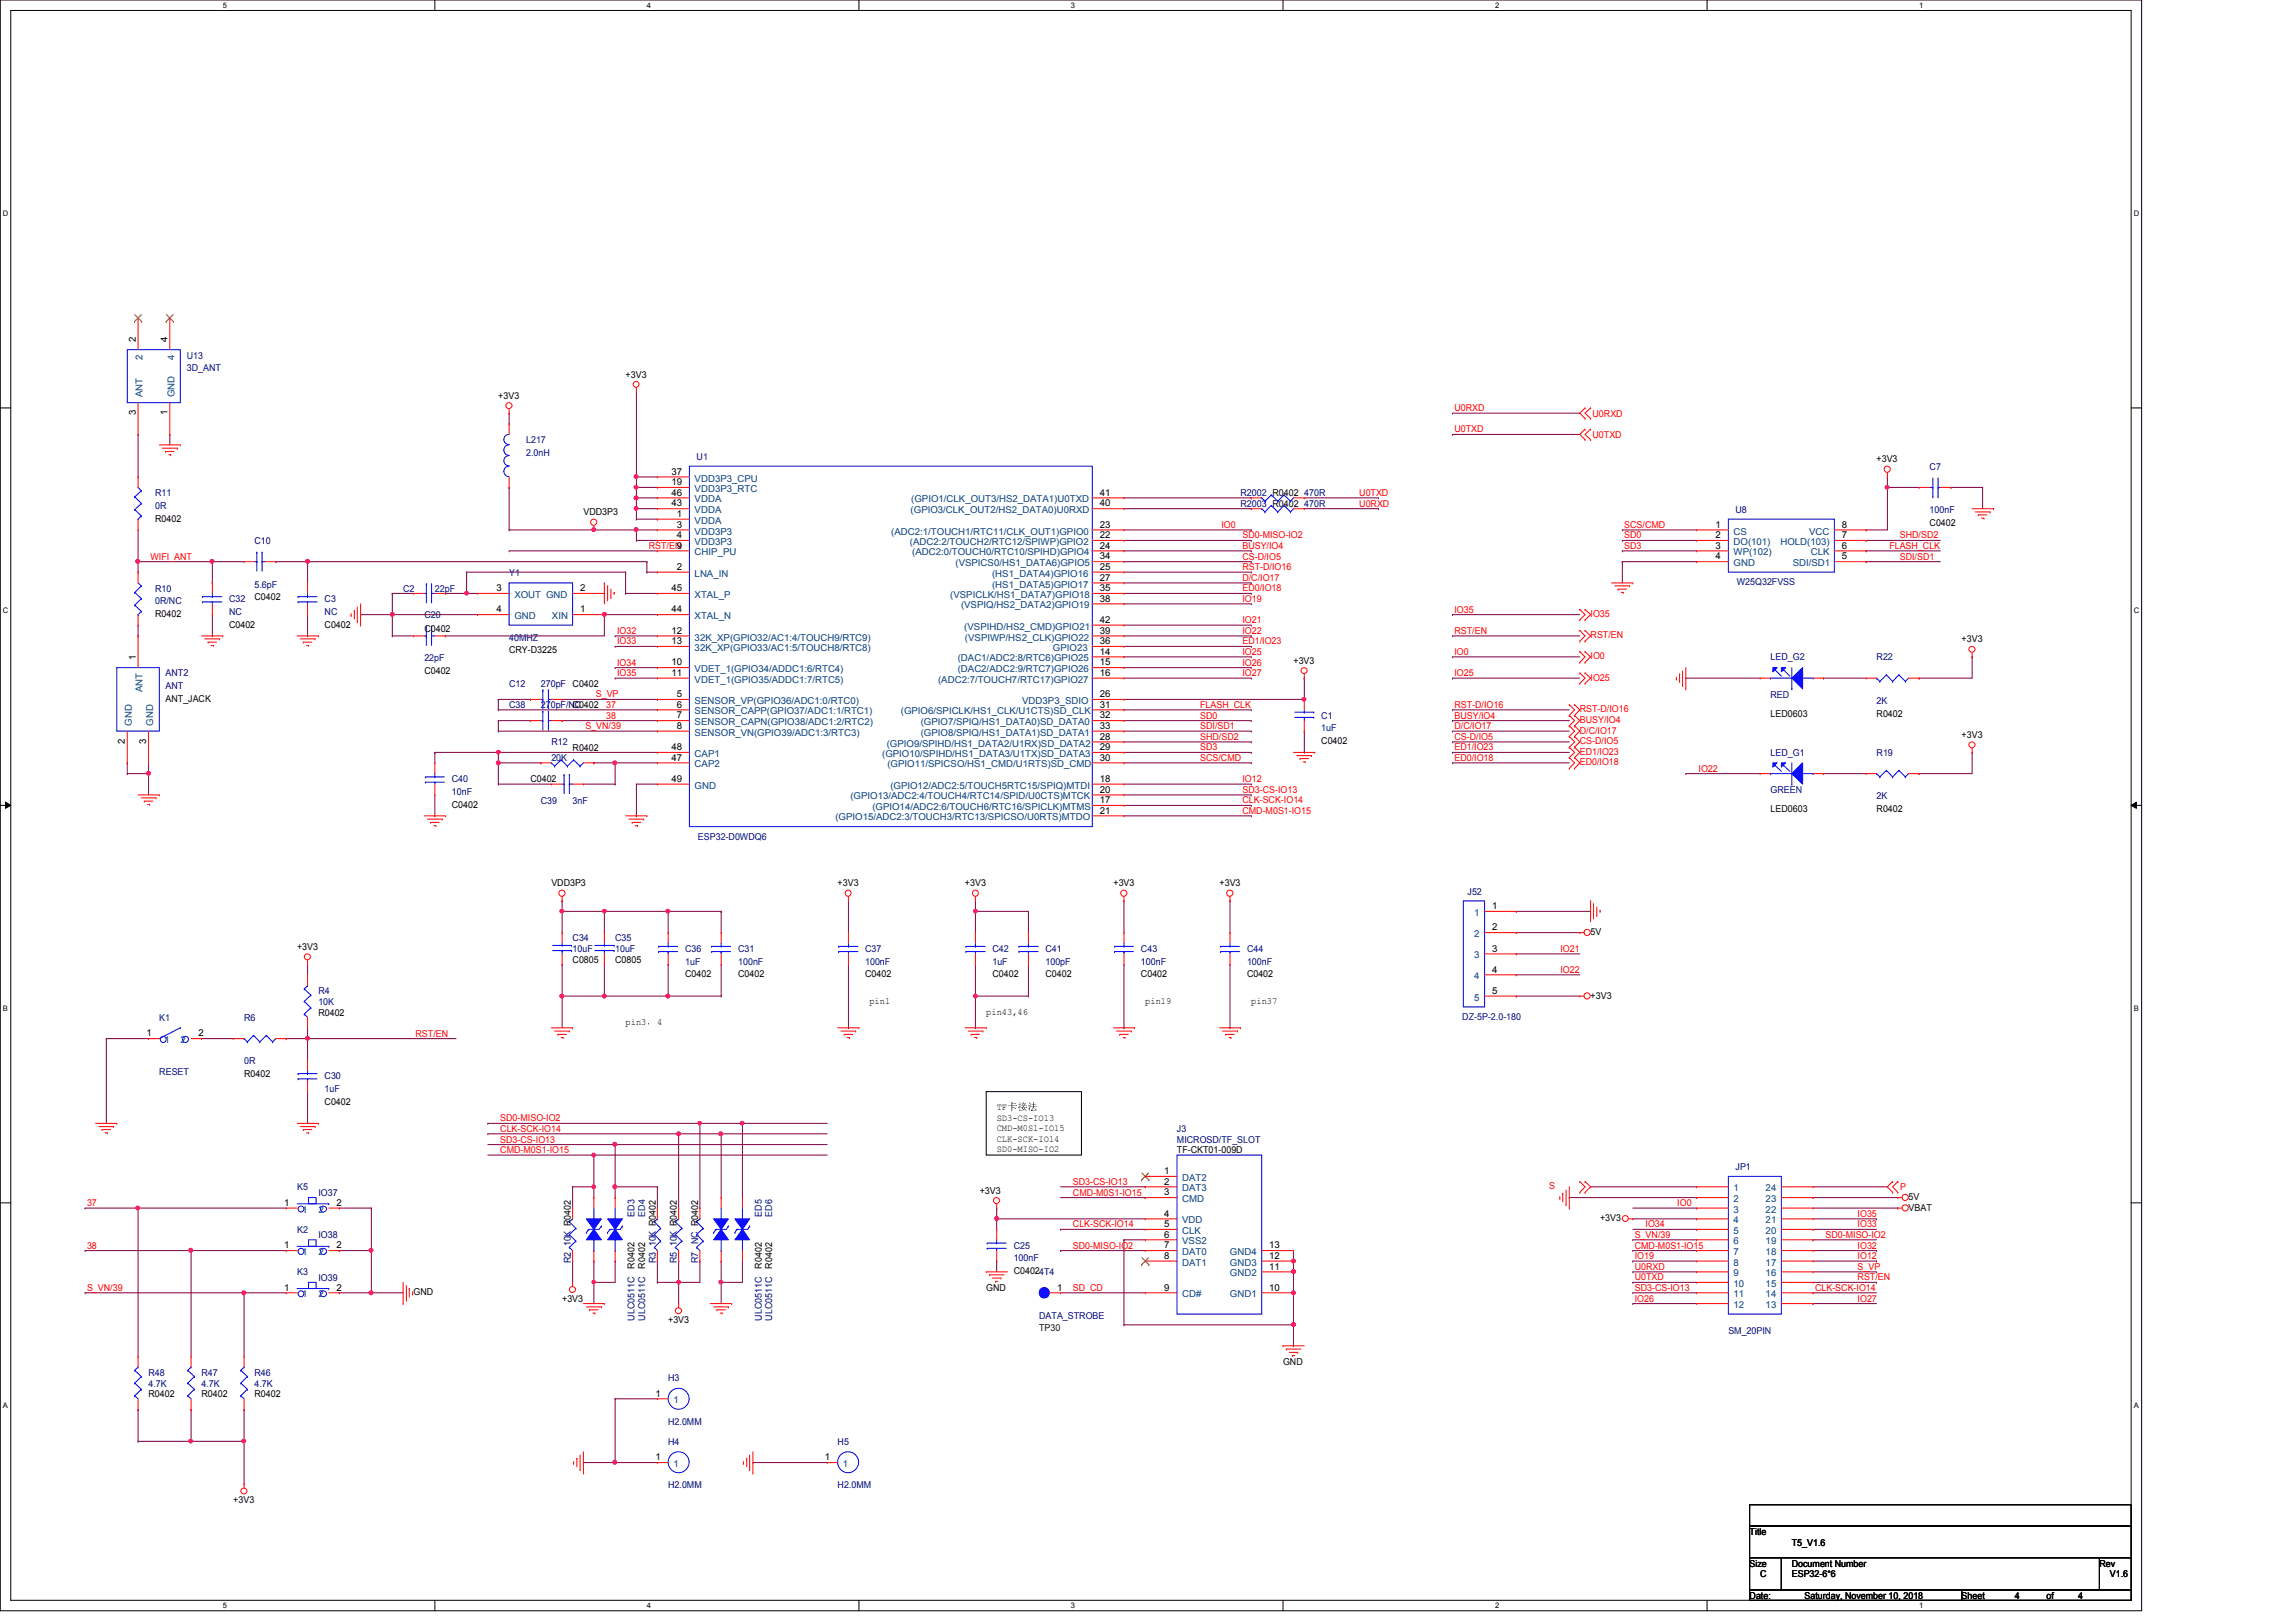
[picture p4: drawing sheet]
<svg xmlns="http://www.w3.org/2000/svg" width="297mm" height="210mm" viewBox="0 0 297 210" stroke-linecap="round" stroke-linejoin="round" font-family="sans-serif">
<defs><g id="words">
<g font-size="1.2">
<text x="17.6" y="44.3" transform="rotate(-90 17.6 44.3)">2</text>
<text x="21.7" y="44.3" transform="rotate(-90 21.7 44.3)">4</text>
<text x="17.6" y="53.8" transform="rotate(-90 17.6 53.8)">3</text>
<text x="21.7" y="53.8" transform="rotate(-90 21.7 53.8)">1</text>
<text x="64.5" y="51.6">+3V3</text>
<text x="80.9" y="48.9">+3V3</text>
<text x="242.8" y="59.8">+3V3</text>
<text x="86.9" y="61.4">37</text>
<text x="86.9" y="62.8">19</text>
<text x="86.9" y="64.1">46</text>
<text x="86.9" y="65.5">43</text>
<text x="142.3" y="64.1">41</text>
<text x="142.3" y="65.5">40</text>
<text x="20.1" y="67.5">R0402</text>
<text x="75.5" y="66.7">VDD3P3</text>
<text x="87.5" y="68.3">3</text>
<text x="87.5" y="71">9</text>
<text x="87.5" y="69.6">4</text>
<text x="87.5" y="66.9">1</text>
<text x="142.3" y="68.3">23</text>
<text x="142.3" y="69.6">22</text>
<text x="142.3" y="71">24</text>
<text x="222" y="68.3">1</text>
<text x="222" y="69.6">2</text>
<text x="222" y="71">3</text>
<text x="238.3" y="68.3">8</text>
<text x="238.3" y="69.6">7</text>
<text x="238.3" y="71">6</text>
<text x="249.6" y="68.1">C0402</text>
<text x="32.9" y="77.7">C0402</text>
<text x="64.2" y="76.5">3</text>
<text x="75.1" y="76.5">2</text>
<text x="86.9" y="76.5">45</text>
<text x="87.5" y="73.7">2</text>
<text x="142.3" y="72.4">34</text>
<text x="142.3" y="73.7">25</text>
<text x="142.3" y="75.1">27</text>
<text x="142.3" y="76.5">35</text>
<text x="142.3" y="77.9">38</text>
<text x="222" y="72.4">4</text>
<text x="238.3" y="72.4">5</text>
<text x="20.1" y="79.8">R0402</text>
<text x="29.6" y="81.2">C0402</text>
<text x="42" y="81.2">C0402</text>
<text x="54.9" y="81.8">C0402</text>
<text x="64.2" y="79.2">4</text>
<text x="75.1" y="79.2">1</text>
<text x="86.9" y="79.2">44</text>
<text x="86.9" y="82">12</text>
<text x="86.9" y="83.4">13</text>
<text x="142.3" y="80.6">42</text>
<text x="142.3" y="82">39</text>
<text x="142.3" y="83.4">36</text>
<text x="253.8" y="83.1">+3V3</text>
<text x="17.6" y="85.4" transform="rotate(-90 17.6 85.4)">1</text>
<text x="54.9" y="87.2">C0402</text>
<text x="65.9" y="84.5">CRY-D3225</text>
<text x="86.9" y="86.1">10</text>
<text x="86.9" y="87.5">11</text>
<text x="142.3" y="84.7">14</text>
<text x="142.3" y="86.1">15</text>
<text x="142.3" y="87.5">16</text>
<text x="167.3" y="85.9">+3V3</text>
<text x="21.4" y="90.8">ANT_JACK</text>
<text x="74.1" y="91.7">C0402</text>
<text x="87.5" y="90.2">5</text>
<text x="87.5" y="91.6">6</text>
<text x="87.5" y="93">7</text>
<text x="87.5" y="94.3">8</text>
<text x="142.3" y="90.2">26</text>
<text x="142.3" y="91.6">31</text>
<text x="142.3" y="93">32</text>
<text x="142.3" y="94.3">33</text>
<text x="142.3" y="95.7">28</text>
<text x="229.1" y="92.8">LED0603</text>
<text x="242.8" y="92.8">R0402</text>
<text x="253.8" y="95.5">+3V3</text>
<text x="16.2" y="96.3" transform="rotate(-90 16.2 96.3)">2</text>
<text x="18.9" y="96.3" transform="rotate(-90 18.9 96.3)">3</text>
<text x="68.6" y="101.3">C0402</text>
<text x="74.1" y="97.2">R0402</text>
<text x="86.9" y="97.1">48</text>
<text x="86.9" y="98.4">47</text>
<text x="86.9" y="101.2">49</text>
<text x="142.3" y="97.1">29</text>
<text x="142.3" y="98.4">30</text>
<text x="142.3" y="101.2">18</text>
<text x="170.9" y="96.3">C0402</text>
<text x="58.5" y="104.6">C0402</text>
<text x="142.3" y="102.6">20</text>
<text x="142.3" y="103.9">17</text>
<text x="142.3" y="105.3">21</text>
<text x="229.1" y="105.1">LED0603</text>
<text x="242.8" y="105.1">R0402</text>
<text x="71.3" y="114.7">VDD3P3</text>
<text x="108.4" y="114.7">+3V3</text>
<text x="124.8" y="114.7">+3V3</text>
<text x="144.1" y="114.7">+3V3</text>
<text x="157.8" y="114.7">+3V3</text>
<text x="193" y="117.6">1</text>
<text x="38.4" y="122.9">+3V3</text>
<text x="74.1" y="124.6">C0805</text>
<text x="79.6" y="124.6">C0805</text>
<text x="193" y="120.4">2</text>
<text x="193" y="123.1">3</text>
<text x="193" y="125.9">4</text>
<text x="205.8" y="121">5V</text>
<text x="41.2" y="131.4">R0402</text>
<text x="88.6" y="126.5">C0402</text>
<text x="95.5" y="126.5">C0402</text>
<text x="111.9" y="126.5">C0402</text>
<text x="112.5" y="129.9">pin1</text>
<text x="127.6" y="131.3">pin43,46</text>
<text x="128.4" y="126.5">C0402</text>
<text x="135.3" y="126.5">C0402</text>
<text x="147.6" y="126.5">C0402</text>
<text x="148.2" y="129.9">pin19</text>
<text x="161.3" y="126.5">C0402</text>
<text x="161.9" y="129.9">pin37</text>
<text x="193" y="128.6">5</text>
<text x="205.8" y="129.2">+3V3</text>
<text x="19" y="134.1">1</text>
<text x="25.7" y="134.1">2</text>
<text x="80.9" y="132.7">pin3，4</text>
<text x="31.6" y="139.4">R0402</text>
<text x="42" y="143">C0402</text>
<text x="128.9" y="143.6">TF卡卡卡</text>
<text x="128.9" y="145">SD3-CS-IO13</text>
<text x="128.9" y="146.4">CMD-M0S1-IO15</text>
<text x="128.9" y="147.7">CLK-SCK-IO14</text>
<text x="128.9" y="149.1">SD0-MISO-IO2</text>
<text x="152.3" y="149.3">TF-CKT01-009D</text>
<text x="126.7" y="154.5">+3V3</text>
<text x="150.6" y="153.3">2</text>
<text x="150.6" y="154.7">3</text>
<text x="150.6" y="151.9">1</text>
<text x="246.9" y="155.3">5V</text>
<text x="36.8" y="156">1</text>
<text x="36.8" y="161.5">1</text>
<text x="43.5" y="156">2</text>
<text x="43.5" y="161.5">2</text>
<text x="150.6" y="157.4">4</text>
<text x="150.6" y="158.8">5</text>
<text x="150.6" y="160.1">6</text>
<text x="150.6" y="161.5">7</text>
<text x="164.2" y="161.5">13</text>
<text x="207" y="158">+3V3</text>
<text x="246.9" y="156.7">VBAT</text>
<text x="36.8" y="167">1</text>
<text x="43.5" y="167">2</text>
<text x="53.5" y="167.6">GND</text>
<text x="82.1" y="164.2" transform="rotate(-90 82.1 164.2)">R0402</text>
<text x="83.5" y="164.2" transform="rotate(-90 83.5 164.2)">R0402</text>
<text x="98.5" y="164.2" transform="rotate(-90 98.5 164.2)">R0402</text>
<text x="99.9" y="164.2" transform="rotate(-90 99.9 164.2)">R0402</text>
<text x="127.6" y="167.1">GND</text>
<text x="131.1" y="164.9">C04024T4</text>
<text x="136.8" y="167">1</text>
<text x="150.6" y="162.9">8</text>
<text x="150.6" y="167">9</text>
<text x="164.2" y="167">10</text>
<text x="164.2" y="164.3">11</text>
<text x="164.2" y="162.9">12</text>
<text x="72.7" y="168.4">+3V3</text>
<text x="86.4" y="171.2">+3V3</text>
<text x="166" y="176.7">GND</text>
<text x="19.2" y="180.8">R0402</text>
<text x="26.1" y="180.8">R0402</text>
<text x="32.9" y="180.8">R0402</text>
<text x="84.8" y="180.7">1</text>
<text x="84.8" y="189">1</text>
<text x="106.7" y="189">1</text>
<text x="30.2" y="194.5">+3V3</text>
<text x="226.4" y="198.6">Title</text>
<text x="226.4" y="202.7">Size</text>
<text x="231.8" y="202.7">Document Number</text>
<text x="231.8" y="200">T5_V1.6</text>
<text x="271.6" y="202.7">Rev</text>
<text x="226.4" y="206.9">Date:</text>
<text x="227.7" y="204.1">C</text>
<text x="231.8" y="204.1">ESP32-6*6</text>
<text x="233.5" y="206.9">Saturday, November 10, 2018</text>
<text x="253.8" y="206.9">Sheet</text>
<text x="260.6" y="206.9">4</text>
<text x="264.7" y="206.9">of</text>
<text x="268.9" y="206.9">4</text>
<text x="273" y="204.1">V1.6</text>
</g>
<g font-size="1.2" fill="#003f7f">
<text x="18.5" y="46.6" transform="rotate(-90 18.5 46.6)">2</text>
<text x="22.6" y="46.6" transform="rotate(-90 22.6 46.6)">4</text>
<text x="18.5" y="51.4" transform="rotate(-90 18.5 51.4)">ANT</text>
<text x="22.6" y="51.4" transform="rotate(-90 22.6 51.4)">GND</text>
<text x="89.9" y="62.3">VDD3P3_CPU</text>
<text x="89.9" y="63.7">VDD3P3_RTC</text>
<text x="89.9" y="65">VDDA</text>
<text x="117.9" y="65">(GPIO1/CLK_OUT3/HS2_DATA1)U0TXD</text>
<text x="89.9" y="69.2">VDD3P3</text>
<text x="89.9" y="71.9">CHIP_PU</text>
<text x="89.9" y="70.5">VDD3P3</text>
<text x="89.9" y="66.4">VDDA</text>
<text x="89.9" y="67.8">VDDA</text>
<text x="115.3" y="69.2">(ADC2:1/TOUCH1/RTC11/CLK_OUT1)GPIO0</text>
<text x="117.7" y="70.5">(ADC2:2/TOUCH2/RTC12/SPIWP)GPIO2</text>
<text x="117.8" y="66.4">(GPIO3/CLK_OUT2/HS2_DATA0)U0RXD</text>
<text x="118" y="71.9">(ADC2:0/TOUCH0/RTC10/SPIHD)GPIO4</text>
<text x="224.3" y="69.2">CS</text>
<text x="224.3" y="70.5">DO(101)</text>
<text x="224.3" y="71.9">WP(102)</text>
<text x="230.3" y="70.5">HOLD(103)</text>
<text x="234.1" y="69.2">VCC</text>
<text x="234.3" y="71.9">CLK</text>
<text x="66.5" y="77.4">XOUT GND</text>
<text x="89.9" y="74.6">LNA_IN</text>
<text x="89.9" y="77.4">XTAL_P</text>
<text x="122.9" y="77.4">(VSPICLK/HS1_DATA7)GPIO18</text>
<text x="123.6" y="73.3">(VSPICS0/HS1_DATA6)GPIO5</text>
<text x="128.4" y="74.6">(HS1_DATA4)GPIO16</text>
<text x="128.4" y="76">(HS1_DATA5)GPIO17</text>
<text x="224.3" y="73.3">GND</text>
<text x="231.9" y="73.3">SDI/SD1</text>
<text x="66.5" y="80.1">GND</text>
<text x="71.4" y="80.1">XIN</text>
<text x="89.9" y="80.1">XTAL_N</text>
<text x="89.9" y="82.9">32K_XP(GPIO32/AC1:4/TOUCH9/RTC9)</text>
<text x="124.3" y="78.7">(VSPIQ/HS2_DATA2)GPIO19</text>
<text x="124.8" y="81.5">(VSPIHD/HS2_CMD)GPIO21</text>
<text x="124.8" y="82.9">(VSPIWP/HS2_CLK)GPIO22</text>
<text x="18.5" y="89.6" transform="rotate(-90 18.5 89.6)">ANT</text>
<text x="89.9" y="84.2">32K_XP(GPIO33/AC1:5/TOUCH8/RTC8)</text>
<text x="89.9" y="87">VDET_1(GPIO34/ADDC1:6/RTC4)</text>
<text x="89.9" y="88.3">VDET_1(GPIO35/ADDC1:7/RTC5)</text>
<text x="121.4" y="88.3">(ADC2:7/TOUCH7/RTC17)GPIO27</text>
<text x="123.9" y="85.6">(DAC1/ADC2:8/RTC6)GPIO25</text>
<text x="123.9" y="87">(DAC2/ADC2:9/RTC7)GPIO26</text>
<text x="136.2" y="84.2">GPIO23</text>
<text x="17.1" y="93.9" transform="rotate(-90 17.1 93.9)">GND</text>
<text x="19.8" y="93.9" transform="rotate(-90 19.8 93.9)">GND</text>
<text x="89.9" y="91.1">SENSOR_VP(GPIO36/ADC1:0/RTC0)</text>
<text x="89.9" y="92.5">SENSOR_CAPP(GPIO37/ADC1:1/RTC1)</text>
<text x="89.9" y="93.9">SENSOR_CAPN(GPIO38/ADC1:2/RTC2)</text>
<text x="89.9" y="95.2">SENSOR_VN(GPIO39/ADC1:3/RTC3)</text>
<text x="116.5" y="92.5">(GPIO6/SPICLK/HS1_CLK/U1CTS)SD_CLK</text>
<text x="119.1" y="93.9">(GPIO7/SPIQ/HS1_DATA0)SD_DATA0</text>
<text x="119.1" y="95.2">(GPIO8/SPIQ/HS1_DATA1)SD_DATA1</text>
<text x="132.2" y="91.1">VDD3P3_SDIO</text>
<text x="89.9" y="98">CAP1</text>
<text x="89.9" y="99.3">CAP2</text>
<text x="114.1" y="98">(GPIO10/SPIHD/HS1_DATA3/U1TX)SD_DATA3</text>
<text x="114.7" y="96.6">(GPIO9/SPIHD/HS1_DATA2/U1RX)SD_DATA2</text>
<text x="114.8" y="99.3">(GPIO11/SPICSO/HS1_CMD/U1RTS)SD_CMD</text>
<text x="89.9" y="102.1">GND</text>
<text x="108.1" y="106.2">(GPIO15/ADC2:3/TOUCH3/RTC13/SPICSO/U0RTS)MTDO</text>
<text x="110" y="103.5">(GPIO13/ADC2:4/TOUCH4/RTC14/SPID/U0CTS)MTCK</text>
<text x="112.9" y="104.8">(GPIO14/ADC2:6/TOUCH6/RTC16/SPICLK)MTMS</text>
<text x="115.2" y="102.1">(GPIO12/ADC2:5/TOUCH5RTC15/SPIQ)MTDI</text>
<text x="190.7" y="118.5">1</text>
<text x="190.7" y="121.3">2</text>
<text x="190.7" y="124">3</text>
<text x="190.7" y="126.7">4</text>
<text x="190.7" y="129.5">5</text>
<text x="21.3" y="135">1</text>
<text x="23.4" y="135">2</text>
<text x="152.9" y="154.2">DAT3</text>
<text x="152.9" y="155.6">CMD</text>
<text x="152.9" y="152.8">DAT2</text>
<text x="224.3" y="154.2">1</text>
<text x="224.3" y="155.6">2</text>
<text x="228.4" y="155.6">23</text>
<text x="228.4" y="154.2">24</text>
<text x="39.1" y="156.9">1</text>
<text x="41.2" y="156.9">2</text>
<text x="152.9" y="158.3">VDD</text>
<text x="152.9" y="159.7">CLK</text>
<text x="152.9" y="161">VSS2</text>
<text x="224.3" y="156.9">3</text>
<text x="224.3" y="158.3">4</text>
<text x="224.3" y="159.7">5</text>
<text x="224.3" y="161">6</text>
<text x="228.4" y="161">19</text>
<text x="228.4" y="159.7">20</text>
<text x="228.4" y="158.3">21</text>
<text x="228.4" y="156.9">22</text>
<text x="39.1" y="162.4">1</text>
<text x="39.1" y="167.9">1</text>
<text x="41.2" y="162.4">2</text>
<text x="41.2" y="167.9">2</text>
<text x="152.9" y="162.4">DAT0</text>
<text x="152.9" y="163.8">DAT1</text>
<text x="152.9" y="167.9">CD#</text>
<text x="159.1" y="167.9">GND1</text>
<text x="159.1" y="165.2">GND2</text>
<text x="159.1" y="163.8">GND3</text>
<text x="159.1" y="162.4">GND4</text>
<text x="224.3" y="162.4">7</text>
<text x="224.3" y="163.8">8</text>
<text x="224.3" y="165.2">9</text>
<text x="224.3" y="166.5">10</text>
<text x="224.3" y="167.9">11</text>
<text x="228.4" y="166.5">15</text>
<text x="228.4" y="165.2">16</text>
<text x="228.4" y="163.8">17</text>
<text x="228.4" y="162.4">18</text>
<text x="228.4" y="167.9">14</text>
<text x="224.3" y="169.3">12</text>
<text x="228.4" y="169.3">13</text>
<text x="87.1" y="181.6">1</text>
<text x="87.1" y="189.9">1</text>
<text x="109" y="189.9">1</text>
</g>
<g font-size="1.2" fill="#00007f">
<text x="24.2" y="46.4">U13</text>
<text x="24.2" y="48">3D_ANT</text>
<text x="68.1" y="57.4">L217</text>
<text x="68.1" y="59">2.0nH</text>
<text x="90.1" y="59.6">U1</text>
<text x="20.1" y="64.2">R11</text>
<text x="20.1" y="65.9">0R</text>
<text x="160.5" y="65.6">R2003 R0402</text>
<text x="160.5" y="64.2">R2002 R0402</text>
<text x="168.7" y="65.6">470R</text>
<text x="168.7" y="64.2">470R</text>
<text x="249.6" y="60.8">C7</text>
<text x="32.9" y="70.4">C10</text>
<text x="224.5" y="66.4">U8</text>
<text x="249.6" y="66.4">100nF</text>
<text x="20.1" y="76.6">R10</text>
<text x="29.6" y="77.9">C32</text>
<text x="32.9" y="76">5.6pF</text>
<text x="42" y="77.9">C3</text>
<text x="52.2" y="76.6">C2</text>
<text x="56.3" y="76.6">22pF</text>
<text x="65.9" y="74.5">Y1</text>
<text x="224.7" y="75.7">W25Q32FVSS</text>
<text x="20.1" y="78.2">0R/NC</text>
<text x="29.6" y="79.6">NC</text>
<text x="42" y="79.6">NC</text>
<text x="54.9" y="80">C20</text>
<text x="65.9" y="82.9">40MHZ</text>
<text x="21.4" y="87.5">ANT2</text>
<text x="21.4" y="89.2">ANT</text>
<text x="54.9" y="85.6">22pF</text>
<text x="65.9" y="88.9">C12</text>
<text x="70" y="88.9">270pF C0402</text>
<text x="229.1" y="85.5">LED_G2</text>
<text x="242.8" y="85.5">R22</text>
<text x="65.9" y="91.7">C38</text>
<text x="70" y="91.7">270pF/NC</text>
<text x="170.9" y="93">C1</text>
<text x="170.9" y="94.7">1uF</text>
<text x="229.1" y="90.3">RED</text>
<text x="242.8" y="91.1">2K</text>
<text x="58.5" y="101.3">C40</text>
<text x="71.3" y="96.4">R12</text>
<text x="71.3" y="98.5">20K</text>
<text x="229.1" y="97.8">LED_G1</text>
<text x="242.8" y="97.8">R19</text>
<text x="58.5" y="102.9">10nF</text>
<text x="70" y="104">C39</text>
<text x="74.1" y="104">3nF</text>
<text x="229.1" y="102.6">GREEN</text>
<text x="242.8" y="103.5">2K</text>
<text x="90.3" y="108.7">ESP32-D0WDQ6</text>
<text x="189.9" y="115.8">J52</text>
<text x="74.1" y="121.8">C34</text>
<text x="74.1" y="123.2">10uF</text>
<text x="79.6" y="121.8">C35</text>
<text x="79.6" y="123.2">10uF</text>
<text x="88.6" y="123.2">C36</text>
<text x="88.6" y="124.8">1uF</text>
<text x="95.5" y="123.2">C31</text>
<text x="95.5" y="124.8">100nF</text>
<text x="111.9" y="123.2">C37</text>
<text x="111.9" y="124.8">100nF</text>
<text x="128.4" y="123.2">C42</text>
<text x="128.4" y="124.8">1uF</text>
<text x="135.3" y="123.2">C41</text>
<text x="135.3" y="124.8">100pF</text>
<text x="147.6" y="123.2">C43</text>
<text x="147.6" y="124.8">100nF</text>
<text x="161.3" y="123.2">C44</text>
<text x="161.3" y="124.8">100nF</text>
<text x="41.2" y="128.7">R4</text>
<text x="41.2" y="130">10K</text>
<text x="189.2" y="132">DZ-5P-2.0-180</text>
<text x="20.6" y="132.1">K1</text>
<text x="31.6" y="132.1">R6</text>
<text x="31.6" y="137.8">0R</text>
<text x="20.6" y="139.1">RESET</text>
<text x="42" y="139.7">C30</text>
<text x="42" y="141.3">1uF</text>
<text x="152.3" y="146.5">J3</text>
<text x="152.3" y="147.9">MICROSD/TF_SLOT</text>
<text x="38.4" y="154.1">K5</text>
<text x="41.2" y="154.7">IO37</text>
<text x="224.5" y="151.5">JP1</text>
<text x="38.4" y="159.6">K2</text>
<text x="41.2" y="160.2">IO38</text>
<text x="82.1" y="157.4" transform="rotate(-90 82.1 157.4)">ED3</text>
<text x="83.5" y="157.4" transform="rotate(-90 83.5 157.4)">ED4</text>
<text x="90.3" y="161" transform="rotate(-90 90.3 161)">NC R0402</text>
<text x="98.5" y="157.4" transform="rotate(-90 98.5 157.4)">ED5</text>
<text x="99.9" y="157.4" transform="rotate(-90 99.9 157.4)">ED6</text>
<text x="131.1" y="161.6">C25</text>
<text x="38.4" y="165">K3</text>
<text x="41.2" y="165.7">IO39</text>
<text x="73.9" y="163.5" transform="rotate(-90 73.9 163.5)">R2 10K R0402</text>
<text x="84.8" y="163.5" transform="rotate(-90 84.8 163.5)">R3 10K R0402</text>
<text x="87.6" y="163.5" transform="rotate(-90 87.6 163.5)">R5 10K R0402</text>
<text x="90.3" y="163.5" transform="rotate(-90 90.3 163.5)">R7</text>
<text x="131.1" y="163.2">100nF</text>
<text x="82.1" y="170.9" transform="rotate(-90 82.1 170.9)">ULC0511C</text>
<text x="83.5" y="170.9" transform="rotate(-90 83.5 170.9)">ULC0511C</text>
<text x="98.5" y="170.9" transform="rotate(-90 98.5 170.9)">ULC0511C</text>
<text x="99.9" y="170.9" transform="rotate(-90 99.9 170.9)">ULC0511C</text>
<text x="134.4" y="170.6">DATA_STROBE</text>
<text x="223.6" y="172.6">SM_20PIN</text>
<text x="19.2" y="178.1">R48</text>
<text x="19.2" y="179.5">4.7K</text>
<text x="26.1" y="178.1">R47</text>
<text x="26.1" y="179.5">4.7K</text>
<text x="32.9" y="178.1">R46</text>
<text x="32.9" y="179.5">4.7K</text>
<text x="86.4" y="178.7">H3</text>
<text x="86.4" y="184.4">H2.0MM</text>
<text x="86.4" y="187">H4</text>
<text x="108.4" y="187">H5</text>
<text x="86.4" y="192.6">H2.0MM</text>
<text x="108.4" y="192.6">H2.0MM</text>
</g>
<g font-size="1.2" fill="#f00">
<text x="188.2" y="53.2">U0RXD</text>
<text x="206" y="53.9">U0RXD</text>
<text x="188.2" y="56">U0TXD</text>
<text x="206" y="56.7">U0TXD</text>
<text x="175.8" y="64.2">U0TXD</text>
<text x="175.8" y="65.6">U0RXD</text>
<text x="83.9" y="71">RST/EN</text>
<text x="158" y="68.3">IO0</text>
<text x="160.7" y="71">BUSY/IO4</text>
<text x="160.7" y="69.7">SD0-MISO-IO2</text>
<text x="210.1" y="71">SD3</text>
<text x="210.1" y="69.7">SD0</text>
<text x="210.1" y="68.3">SCS/CMD</text>
<text x="244.4" y="71">FLASH_CLK</text>
<text x="245.8" y="69.7">SHD/SD2</text>
<text x="19.5" y="72.4">WIFI_ANT</text>
<text x="160.7" y="77.9">IO19</text>
<text x="160.7" y="76.5">ED0/IO18</text>
<text x="160.7" y="75.2">D/C/IO17</text>
<text x="160.7" y="73.8">RST-D/IO16</text>
<text x="160.7" y="72.4">CS-D/IO5</text>
<text x="245.8" y="72.4">SDI/SD1</text>
<text x="79.8" y="83.4">IO33</text>
<text x="79.8" y="82">IO32</text>
<text x="160.7" y="80.6">IO21</text>
<text x="160.7" y="83.4">ED1/IO23</text>
<text x="160.7" y="82">IO22</text>
<text x="188.2" y="82">RST/EN</text>
<text x="188.2" y="79.3">IO35</text>
<text x="205.8" y="82.6">RST/EN</text>
<text x="205.8" y="79.8">IO35</text>
<text x="79.8" y="87.5">IO35</text>
<text x="79.8" y="86.1">IO34</text>
<text x="160.7" y="87.5">IO27</text>
<text x="160.7" y="86.1">IO26</text>
<text x="160.7" y="84.8">IO25</text>
<text x="188.2" y="87.5">IO25</text>
<text x="188.2" y="84.8">IO0</text>
<text x="205.8" y="88.1">IO25</text>
<text x="205.8" y="85.3">IO0</text>
<text x="75.7" y="94.4">S_VN/39</text>
<text x="77.1" y="90.3">S_VP</text>
<text x="78.4" y="93">38</text>
<text x="78.4" y="91.6">37</text>
<text x="155.3" y="95.8">SHD/SD2</text>
<text x="155.3" y="94.4">SDI/SD1</text>
<text x="155.3" y="93">SD0</text>
<text x="155.3" y="91.6">FLASH_CLK</text>
<text x="188.2" y="95.8">CS-D/IO5</text>
<text x="188.2" y="94.4">D/C/IO17</text>
<text x="188.2" y="93">BUSY/IO4</text>
<text x="188.2" y="91.6">RST-D/IO16</text>
<text x="204.4" y="92.2">RST-D/IO16</text>
<text x="204.4" y="93.6">BUSY/IO4</text>
<text x="204.4" y="95">D/C/IO17</text>
<text x="155.3" y="98.5">SCS/CMD</text>
<text x="155.3" y="97.1">SD3</text>
<text x="160.7" y="101.2">IO12</text>
<text x="188.2" y="98.5">ED0/IO18</text>
<text x="188.2" y="97.1">ED1/IO23</text>
<text x="204.4" y="96.3">CS-D/IO5</text>
<text x="204.4" y="97.7">ED1/IO23</text>
<text x="204.4" y="99.1">ED0/IO18</text>
<text x="219.7" y="99.9">IO22</text>
<text x="160.7" y="105.3">CMD-M0S1-IO15</text>
<text x="160.7" y="102.6">SD3-CS-IO13</text>
<text x="160.7" y="104">CLK-SCK-IO14</text>
<text x="201.9" y="123.2">IO21</text>
<text x="201.9" y="125.9">IO22</text>
<text x="53.8" y="134.2">RST/EN</text>
<text x="64.7" y="147.9">SD3-CS-IO13</text>
<text x="64.7" y="149.2">CMD-M0S1-IO15</text>
<text x="64.7" y="146.5">CLK-SCK-IO14</text>
<text x="64.7" y="145.1">SD0-MISO-IO2</text>
<text x="138.8" y="153.3">SD3-CS-IO13</text>
<text x="138.8" y="154.7">CMD-M0S1-IO15</text>
<text x="200.4" y="153.9">S</text>
<text x="245.8" y="154.1">P</text>
<text x="11.3" y="161.6">38</text>
<text x="11.3" y="156.1">37</text>
<text x="138.8" y="158.8">CLK-SCK-IO14</text>
<text x="138.8" y="161.6">SD0-MISO-IO2</text>
<text x="211.5" y="161.6">CMD-M0S1-IO15</text>
<text x="211.5" y="160.2">S_VN/39</text>
<text x="212.9" y="158.8">IO34</text>
<text x="217" y="156.1">IO0</text>
<text x="236.2" y="160.2">SD0-MISO-IO2</text>
<text x="240.3" y="161.6">IO32</text>
<text x="240.3" y="157.5">IO35</text>
<text x="240.3" y="158.8">IO33</text>
<text x="11.3" y="167">S_VN/39</text>
<text x="138.8" y="167">SD_CD</text>
<text x="211.5" y="162.9">IO19</text>
<text x="211.5" y="165.7">U0TXD</text>
<text x="211.5" y="164.3">U0RXD</text>
<text x="211.5" y="167">SD3-CS-IO13</text>
<text x="234.8" y="167">CLK-SCK-IO14</text>
<text x="240.3" y="165.7">RST/EN</text>
<text x="240.3" y="164.3">S_VP</text>
<text x="240.3" y="162.9">IO12</text>
<text x="211.5" y="168.4">IO26</text>
<text x="240.3" y="168.4">IO27</text>
</g>
<text font-size="1.2" fill="#003f00" x="134.4" y="172.3">TP30</text>
<g font-size="1">
<text x="28.8" y="1">5</text>
<text x="83.7" y="1">4</text>
<text x="138.6" y="1">3</text>
<text x="193.4" y="1">2</text>
<text x="248.3" y="1">1</text>
<text x=".4" y="27.9">D</text>
<text x="276.1" y="27.9">D</text>
<text x=".4" y="79.4">C</text>
<text x="276.1" y="79.4">C</text>
<text x=".4" y="130.8">B</text>
<text x="276.1" y="130.8">B</text>
<text x=".4" y="182.2">A</text>
<text x="276.1" y="182.2">A</text>
<text x="28.8" y="208.1">5</text>
<text x="83.7" y="208.1">4</text>
<text x="138.6" y="208.1">3</text>
<text x="193.4" y="208.1">2</text>
<text x="248.3" y="208.1">1</text>
</g>
</g></defs>
<path d="M0 0h277.1v208.4h-277.1zM1.4 1.4h274.3v205.7h-274.3z" fill="none" stroke="#000" stroke-width=".13"/>
<g fill="#fff">
<path d="M28.8 .1h.6v1.1h-.6z"/>
<path d="M28.8 207.2h.6v1.1h-.6z"/>
</g>
<path d="M56.3 0v1.4M56.3 207.1v1.3" fill="none" stroke="#000" stroke-width=".13"/>
<g fill="#fff">
<path d="M83.7 .1h.5v1.1h-.5z"/>
<path d="M83.7 207.2h.5v1.1h-.5z"/>
</g>
<path d="M111.1 0v1.4M111.1 207.1v1.3" fill="none" stroke="#000" stroke-width=".13"/>
<g fill="#fff">
<path d="M138.6 .1h.5v1.1h-.5z"/>
<path d="M138.6 207.2h.5v1.1h-.5z"/>
</g>
<path d="M166 0v1.4M166 207.1v1.3" fill="none" stroke="#000" stroke-width=".13"/>
<g fill="#fff">
<path d="M193.4 .1h.6v1.1h-.6z"/>
<path d="M193.4 207.2h.6v1.1h-.6z"/>
</g>
<path d="M220.8 0v1.4M220.8 207.1v1.3" fill="none" stroke="#000" stroke-width=".13"/>
<g fill="#fff">
<path d="M248.3 .1h.5v1.1h-.5z"/>
<path d="M248.3 207.2h.5v1.1h-.5z"/>
<path d="M.4 27.1h.7v1.1h-.7z"/>
<path d="M276.1 27.1h.7v1.1h-.7z"/>
<path d="M.4 78.5h.7v1.1h-.7z"/>
<path d="M276.1 78.5h.7v1.1h-.7z"/>
</g>
<path d="M0 52.8h1.4M275.7 52.8h1.4" fill="none" stroke="#000" stroke-width=".13"/>
<g fill="#fff">
<path d="M.4 129.9h.6v1.1h-.6z"/>
<path d="M276.1 129.9h.6v1.1h-.6z"/>
</g>
<path d="M0 104.2h1.4M.7 103.8l.7 .4-.7 .4zM275.7 104.2l.7-.4v.8zM275.7 104.2h1.4" fill="none" stroke="#000" stroke-width=".13"/>
<path d="M.7 103.8l.7 .4-.7 .4zM275.7 104.2l.7-.4v.8z" fill="#000"/>
<g fill="#fff">
<path d="M.4 181.4h.6v1.1h-.6z"/>
<path d="M276.1 181.4h.6v1.1h-.6z"/>
</g>
<path d="M0 155.7h1.4M127.6 141.3h12.3v8.2h-12.3zM275.7 155.7h1.4" fill="none" stroke="#000" stroke-width=".13"/>
<g fill="none" stroke="#7f003f" stroke-width=".13">
<path d="M17.9 72.7h.1M17.9 72.7v1.3M168.7 64.4h9.6M168.7 65.8h9.6M178.3 64.4h.1M178.3 65.8h.1M209.9 72.7h.1M209.9 71.3h.1M209.9 69.9h.1M209.9 68.6h.1M209.9 72.7h9.6M209.9 72.7v2.7"/>
<path d="M209.9 71.3h9.6M209.9 69.9h9.6M209.9 68.6h9.6M241.4 72.7h.1M241.4 71.3h.1M241.4 69.9h.1M241.4 68.6h.1M241.4 72.7h9.6M241.4 71.3h9.6M241.4 69.9h9.6M244.2 63.1h.1M244.2 63.1v5.5h-2.8"/>
<path d="M252.4 63.1h.1M252.4 63.1h4.1M256.5 63.1h.1M256.5 63.1v2.7M17.9 82.3h.1M17.9 80.9v1.4M64.5 91.9h.1M64.5 91.9h20.5M72.7 93.3h.1M72.7 93.3h12.3M72.7 90.5h12.3M85 90.5h.1"/>
</g>
<circle cx="244.1" cy="63" r=".25" fill="#f0f"/>
<circle cx="244.1" cy="63" r=".25" fill="none" stroke="#f0f" stroke-width=".13"/>
<path d="M22 56.2h.1M22 56.2v1.4M82.3 69.9h.1M82.3 68.6h.1M82.3 61.7h.1M82.3 69.9h2.7M82.3 68.6v1.3M82.3 61.7h2.7M244.2 63.1h.1M244.2 61.7h.1M244.2 63.1h4.1M244.2 61.7v1.4" fill="none" stroke="#7f003f" stroke-width=".13"/>
<circle cx="82.3" cy="61.7" r=".26" fill="#f0f"/>
<circle cx="82.3" cy="61.7" r=".26" fill="none" stroke="#f0f" stroke-width=".13"/>
<path d="M82.3 63.1h.1M82.3 64.4h.1M82.3 65.8h.1M82.3 63.1h2.7M82.3 64.4h2.7M82.3 65.8h2.7M82.3 64.4v1.4" fill="none" stroke="#7f003f" stroke-width=".13"/>
<circle cx="82.3" cy="64.4" r=".26" fill="#f0f"/>
<circle cx="82.3" cy="64.4" r=".26" fill="none" stroke="#f0f" stroke-width=".13"/>
<path d="M65.9 71.3h.1M65.9 71.3h19.1M78.2 79.5h.1M78.2 79.5h6.8M82.3 68.6h.1M82.3 68.6h2.7" fill="none" stroke="#7f003f" stroke-width=".13"/>
<circle cx="78.2" cy="79.5" r=".26" fill="#f0f"/>
<circle cx="78.2" cy="79.5" r=".26" fill="none" stroke="#f0f" stroke-width=".13"/>
<path d="M60.4 74h.1M60.4 76.8h.1M60.4 76.8h1.4M60.4 74h20.5M60.4 74v2.8M80.9 76.8h.1M80.9 74h.1M80.9 76.8h4.1M80.9 74v2.8" fill="none" stroke="#7f003f" stroke-width=".13"/>
<circle cx="60.4" cy="76.8" r=".25" fill="#f0f"/>
<circle cx="60.4" cy="76.8" r=".25" fill="none" stroke="#f0f" stroke-width=".13"/>
<path d="M50.8 79.5h.1M50.8 76.8h.1M50.8 79.5h11M50.8 76.8h2.7M50.8 79.5v2.8" fill="none" stroke="#7f003f" stroke-width=".13"/>
<circle cx="50.8" cy="79.5" r=".26" fill="#f0f"/>
<circle cx="50.8" cy="79.5" r=".26" fill="none" stroke="#f0f" stroke-width=".13"/>
<g fill="none" stroke="#7f003f" stroke-width=".13">
<path d="M39.8 72.7h.1M39.8 72.7h43.9M46.6 79.5h.1M50.8 76.8h.1M50.8 76.8v2.7h-4.2M57.6 76.8h.1M57.6 76.8h2.8M78.2 79.5h.1M78.2 79.5v2.8h-20.6M83.7 74h.1M83.7 72.7h.1M83.7 74h1.3"/>
<path d="M83.7 72.7v1.3M50.8 82.3h.1M50.8 82.3h2.7M57.6 82.3h.1"/>
</g>
<circle cx="39.8" cy="72.6" r=".26" fill="#f0f"/>
<circle cx="39.8" cy="72.6" r=".26" fill="none" stroke="#f0f" stroke-width=".13"/>
<path d="M27.5 72.7h.1M27.5 75.4h.1M27.5 72.7h4.1M27.5 72.7v2.7" fill="none" stroke="#7f003f" stroke-width=".13"/>
<circle cx="27.4" cy="72.6" r=".26" fill="#f0f"/>
<circle cx="27.4" cy="72.6" r=".26" fill="none" stroke="#f0f" stroke-width=".13"/>
<path d="M17.9 72.7h.1M17.9 72.7h9.6M27.5 79.5v2.8M35.7 72.7h.1M35.7 72.7h4.1M39.8 72.7h.1M39.8 72.7v2.7M39.8 79.5v2.8M27.5 82.3h.1M39.8 82.3h.1M145.4 80.9h16.5M161.9 80.9h.1" fill="none" stroke="#7f003f" stroke-width=".13"/>
<circle cx="17.8" cy="72.6" r=".26" fill="#f0f"/>
<circle cx="17.8" cy="72.6" r=".26" fill="none" stroke="#f0f" stroke-width=".13"/>
<g fill="none" stroke="#7f003f" stroke-width=".13">
<path d="M64.5 90.5h.1M64.5 94.6h.1M64.5 93.3h.1M64.5 97.4h.1M64.5 90.5v1.4M64.5 93.3v1.3M64.5 90.5h4.1M64.5 94.6h20.5M64.5 93.3h4.1M64.5 97.4h20.5M68.6 90.5h.1M68.6 93.3h.1"/>
<path d="M79.6 98.7h.1M79.6 98.7h5.4"/>
</g>
<circle cx="64.5" cy="97.3" r=".25" fill="#f0f"/>
<circle cx="64.5" cy="97.3" r=".25" fill="none" stroke="#f0f" stroke-width=".13"/>
<path d="M64.5 98.7h.1M64.5 97.4v1.3M64.5 98.7h5.5M70 98.7h.1" fill="none" stroke="#7f003f" stroke-width=".13"/>
<circle cx="64.5" cy="98.7" r=".26" fill="#f0f"/>
<circle cx="64.5" cy="98.7" r=".26" fill="none" stroke="#f0f" stroke-width=".13"/>
<path d="M64.5 98.7h.1M64.5 98.7v2.8M79.6 98.7h.1M79.6 98.7v2.8M64.5 101.5h.1M64.5 101.5h6.8M75.5 101.5h4.1M79.6 101.5h.1" fill="none" stroke="#7f003f" stroke-width=".13"/>
<circle cx="79.5" cy="98.7" r=".26" fill="#f0f"/>
<circle cx="79.5" cy="98.7" r=".26" fill="none" stroke="#f0f" stroke-width=".13"/>
<g fill="none" stroke="#7f003f" stroke-width=".13">
<path d="M56.3 97.4h.1M56.3 97.4h8.2M56.3 97.4v1.3M76.8 98.7h.1M76.8 98.7h2.8M145.4 98.7h16.5M145.4 97.4h16.5M145.4 96h16.5M145.4 94.6h16.5M145.4 93.3h16.5M145.4 91.9h16.5M145.4 90.5h23.3"/>
<path d="M161.9 98.7h.1M161.9 97.4h.1M161.9 96h.1M161.9 94.6h.1M161.9 93.3h.1M161.9 91.9h.1M168.7 90.5h.1M56.3 105.6h.1M56.3 102.9v2.7M82.3 101.5h.1M82.3 105.6h.1M82.3 101.5h2.7"/>
<path d="M82.3 101.5v4.1M145.4 105.6h16.5M145.4 102.9h16.5M161.9 105.6h.1M161.9 102.9h.1"/>
</g>
<circle cx="168.7" cy="90.5" r=".25" fill="#f0f"/>
<circle cx="168.7" cy="90.5" r=".25" fill="none" stroke="#f0f" stroke-width=".13"/>
<g fill="none" stroke="#7f003f" stroke-width=".13">
<path d="M82.3 64.4h.1M82.3 63.1h.1M82.3 61.7v2.7M145.4 78.1h16.5M145.4 76.8h16.5M145.4 75.4h16.5M145.4 74h16.5M145.4 72.7h16.5M145.4 65.8h16.5M145.4 64.4h16.5M145.4 68.6h16.5M145.4 71.3h16.5"/>
<path d="M145.4 69.9h16.5M161.9 78.1h.1M161.9 76.8h.1M161.9 75.4h.1M161.9 74h.1M161.9 72.7h.1M161.9 65.8h.1M161.9 64.4h.1M161.9 68.6h.1M161.9 71.3h.1M161.9 69.9h.1M79.6 87.8h.1"/>
<path d="M79.6 86.4h.1M79.6 83.7h.1M79.6 82.3h.1M79.6 87.8h5.4M79.6 86.4h5.4M79.6 83.7h5.4M79.6 82.3h5.4M145.4 87.8h16.5M145.4 86.4h16.5M145.4 85h16.5M145.4 83.7h16.5M145.4 82.3h16.5"/>
<path d="M161.9 87.8h.1M161.9 86.4h.1M161.9 85h.1M161.9 83.7h.1M161.9 82.3h.1M168.7 87.8h.1M168.7 97.4h.1M168.7 87.8v2.7M168.7 94.6v2.8M145.4 101.5h16.5M145.4 104.2h16.5M161.9 101.5h.1"/>
<path d="M161.9 104.2h.1"/>
</g>
<circle cx="82.3" cy="63" r=".25" fill="#f0f"/>
<circle cx="82.3" cy="63" r=".25" fill="none" stroke="#f0f" stroke-width=".13"/>
<g fill="none" stroke="#7f003f" stroke-width=".13">
<path d="M82.3 50.7h.1M82.3 50.7v11M187.9 98.7h.1M187.9 97.4h.1M187.9 96h.1M187.9 94.6h.1M187.9 93.3h.1M187.9 91.9h.1M187.9 87.8h.1M187.9 98.7h15.1M187.9 97.4h15.1M187.9 96h15.1"/>
<path d="M187.9 94.6h15.1M187.9 93.3h15.1M187.9 91.9h15.1M187.9 87.8h16.5M196.2 117.9h.1M196.2 117.9h9.6M196.2 123.4h.1M196.2 126.2h.1M196.2 128.9h.1M196.2 120.7h.1M196.2 123.4h8.2M196.2 126.2h8.2"/>
<path d="M196.2 128.9h8.2M196.2 120.7h8.2M74.1 153.6h.1M74.1 153.6v2.7M76.8 149.5h.1M76.8 149.5v4.1h-2.7M79.6 153.6h.1M79.6 148.1h.1M79.6 153.6h5.4M79.6 148.1v5.5M85 153.6h.1M85 153.6v2.7"/>
<path d="M87.8 146.7h.1M87.8 146.7v9.6M90.5 145.4h.1M90.5 145.4v10.9M74.1 163.2h.1M74.1 163.2v2.7M76.8 163.2h.1M76.8 163.2v2.7M85 163.2h.1M85 163.2v2.7M93.3 163.2h.1M93.3 163.2v2.7"/>
</g>
<path d="M90.4 145.2h.3l.1 .1-.1 .2-.2 .1-.1-.1z" fill-rule="evenodd" fill="#f0f"/>
<path d="M90.4 145.2h.3l.1 .1-.1 .2-.2 .1-.1-.1z" fill="none" stroke="#f0f" stroke-width=".13"/>
<path d="M87.8 165.9h.1M87.8 165.9v2.8M90.5 163.2h.1M90.5 163.2v2.7h-2.7" fill="none" stroke="#7f003f" stroke-width=".13"/>
<circle cx="87.8" cy="165.9" r=".25" fill="#f0f"/>
<circle cx="87.8" cy="165.9" r=".25" fill="none" stroke="#f0f" stroke-width=".13"/>
<path d="M87.8 146.7h.1M87.8 146.7h5.5M93.3 146.7h.1M93.3 146.7v8.3M96.1 145.4h.1M96.1 145.4v9.6" fill="none" stroke="#7f003f" stroke-width=".13"/>
<circle cx="96" cy="145.3" r=".25" fill="#f0f"/>
<circle cx="96" cy="145.3" r=".25" fill="none" stroke="#f0f" stroke-width=".13"/>
<path d="M90.5 145.4h.1M90.5 145.4h5.6M93.3 165.9h.1M93.3 165.9v2.8" fill="none" stroke="#7f003f" stroke-width=".13"/>
<circle cx="93.3" cy="165.9" r=".25" fill="#f0f"/>
<circle cx="93.3" cy="165.9" r=".25" fill="none" stroke="#f0f" stroke-width=".13"/>
<path d="M76.8 165.9h.1M76.8 165.9v2.8" fill="none" stroke="#7f003f" stroke-width=".13"/>
<path d="M76.6 165.8h.4v.1v.2l-.2 .1-.2-.1z" fill-rule="evenodd" fill="#f0f"/>
<path d="M76.6 165.8h.4v.1v.2l-.2 .1-.2-.1z" fill="none" stroke="#f0f" stroke-width=".13"/>
<path d="M93.3 146.7h.1M93.3 146.7h13.7M96.1 145.4h.1M96.1 145.4h10.9M76.8 165.9h.1M79.6 163.2h.1M79.6 163.2v2.7h-2.8M93.3 165.9h.1M96.1 163.2h.1M96.1 163.2v2.7h-2.8" fill="none" stroke="#7f003f" stroke-width=".13"/>
<circle cx="93.3" cy="146.7" r=".26" fill="#f0f"/>
<circle cx="93.3" cy="146.7" r=".26" fill="none" stroke="#f0f" stroke-width=".13"/>
<path d="M79.6 148.1h.1M79.6 148.1h27.4" fill="none" stroke="#7f003f" stroke-width=".13"/>
<circle cx="79.5" cy="148.1" r=".26" fill="#f0f"/>
<circle cx="79.5" cy="148.1" r=".26" fill="none" stroke="#f0f" stroke-width=".13"/>
<path d="M76.8 149.5h.1M76.8 149.5h30.2" fill="none" stroke="#7f003f" stroke-width=".13"/>
<path d="M76.6 149.3l.2-.1 .2 .1v.4h-.2h-.2z" fill-rule="evenodd" fill="#f0f"/>
<path d="M76.6 149.3l.2-.1 .2 .1v.4h-.2h-.2z" fill="none" stroke="#f0f" stroke-width=".13"/>
<path d="M76.8 153.6h.1M76.8 153.6v1.4" fill="none" stroke="#7f003f" stroke-width=".13"/>
<path d="M76.6 153.4l.2-.1 .2 .1v.4h-.2h-.2z" fill-rule="evenodd" fill="#f0f"/>
<path d="M76.6 153.4l.2-.1 .2 .1v.4h-.2h-.2z" fill="none" stroke="#f0f" stroke-width=".13"/>
<path d="M79.6 153.6h.1M79.6 153.6v1.4" fill="none" stroke="#7f003f" stroke-width=".13"/>
<circle cx="79.5" cy="153.6" r=".26" fill="#f0f"/>
<circle cx="79.5" cy="153.6" r=".26" fill="none" stroke="#f0f" stroke-width=".13"/>
<path d="M63.1 146.7h.1M63.1 148.1h16.5M63.1 149.5h13.7M63.1 146.7h24.7M76.8 149.5h.1M79.6 148.1h.1M85 165.9h.1M87.8 163.2h.1M87.8 163.2v2.7h-2.8" fill="none" stroke="#7f003f" stroke-width=".13"/>
<circle cx="87.8" cy="146.7" r=".26" fill="#f0f"/>
<circle cx="87.8" cy="146.7" r=".26" fill="none" stroke="#f0f" stroke-width=".13"/>
<path d="M63.1 145.4h.1M63.1 145.4h27.4M128.9 157.7h.1M128.9 157.7h19.3" fill="none" stroke="#7f003f" stroke-width=".13"/>
<circle cx="128.9" cy="157.7" r=".26" fill="#f0f"/>
<circle cx="128.9" cy="157.7" r=".26" fill="none" stroke="#f0f" stroke-width=".13"/>
<path d="M128.9 156.3h.1M128.9 156.3v1.4M137.2 167.3h.1M137.2 167.3h11M145.4 160.4h.1M145.4 171.4h.1M145.4 160.4h2.8M145.4 160.4v11M145.4 171.4h21.9M167.3 171.4h.1M167.3 167.3h.1M167.3 167.3v4.1" fill="none" stroke="#7f003f" stroke-width=".13"/>
<circle cx="167.3" cy="171.4" r=".26" fill="#f0f"/>
<circle cx="167.3" cy="171.4" r=".26" fill="none" stroke="#f0f" stroke-width=".13"/>
<circle cx="167.3" cy="167.3" r=".26" fill="#f0f"/>
<circle cx="167.3" cy="167.3" r=".26" fill="none" stroke="#f0f" stroke-width=".13"/>
<path d="M167.3 161.8h.1M167.3 163.2h.1M167.3 161.8v2.8" fill="none" stroke="#7f003f" stroke-width=".13"/>
<circle cx="167.3" cy="163.2" r=".26" fill="#f0f"/>
<circle cx="167.3" cy="163.2" r=".26" fill="none" stroke="#f0f" stroke-width=".13"/>
<path d="M167.3 164.6h.1M167.3 164.6v2.7" fill="none" stroke="#7f003f" stroke-width=".13"/>
<circle cx="167.3" cy="164.6" r=".26" fill="#f0f"/>
<circle cx="167.3" cy="164.6" r=".26" fill="none" stroke="#f0f" stroke-width=".13"/>
<g fill="none" stroke="#7f003f" stroke-width=".13">
<path d="M187.9 85h.1M187.9 82.3h.1M187.9 85h16.5M187.9 82.3h16.5M218.1 87.8h.1M218.1 87.8h9.6M235.9 87.8h.1M235.9 87.8h5.5M248.3 87.8h.1M255.1 97.4h.1M255.1 85h.1M255.1 97.4v2.7h-6.8"/>
<path d="M255.1 85v2.8h-6.8M218.1 100.1h.1M218.1 100.1h9.6M235.9 100.1h.1M235.9 100.1h5.5M248.3 100.1h.1M13.8 134.4h.1M13.8 134.4h5.4M13.8 134.4v11M19.2 134.4h.1M17.9 156.3h.1M17.9 156.3h19.1"/>
<path d="M43.9 156.3h.1M43.9 156.3h4.1M128.9 157.7h.1M128.9 157.7v1.4M137.2 159.1h.1M137.2 153.6h11M137.2 155h11M137.2 159.1h11M148.2 153.6h.1M148.2 155h.1M203 155h.1M203 155h16.5"/>
<path d="M205.8 153.6h.1M205.8 153.6h13.7M211.2 159.1h8.3M211.2 157.7h8.3M219.5 157.7h.1M219.5 159.1h.1M234.6 155h.1M234.6 153.6h9.6M234.6 155h10.9M234.6 157.7h8.2M234.6 156.3h10.9M242.8 157.7h.1"/>
<path d="M244.2 153.6h.1M245.5 156.3h.1M24.7 161.8h.1M24.7 161.8h12.3M128.9 163.2h.1M128.9 163.2v1.4M137.2 161.8h.1M137.2 161.8h11M167.3 174.2h.1M167.3 171.4v2.8M211.2 163.2h.1M211.2 165.9h.1"/>
<path d="M211.2 164.6h.1M211.2 161.8h.1M211.2 160.4h.1M211.2 167.3h.1M211.2 161.8h8.3M211.2 163.2h8.3M211.2 165.9h8.3M211.2 164.6h8.3M211.2 160.4h8.3M211.2 167.3h8.3M234.6 160.4h.1M234.6 167.3h.1"/>
<path d="M234.6 161.8h8.2M234.6 163.2h8.2M234.6 165.9h8.2M234.6 164.6h8.2M234.6 160.4h8.2M234.6 167.3h8.2M242.8 161.8h.1M242.8 165.9h.1M242.8 164.6h.1M242.8 163.2h.1"/>
</g>
<circle cx="24.7" cy="161.8" r=".26" fill="#f0f"/>
<circle cx="24.7" cy="161.8" r=".26" fill="none" stroke="#f0f" stroke-width=".13"/>
<path d="M43.9 161.8h.1M43.9 161.8h4.1M48 167.3h.1M48 167.3h4.2" fill="none" stroke="#7f003f" stroke-width=".13"/>
<circle cx="48" cy="167.3" r=".26" fill="#f0f"/>
<circle cx="48" cy="167.3" r=".26" fill="none" stroke="#f0f" stroke-width=".13"/>
<path d="M31.6 167.3h.1M31.6 167.3h5.4" fill="none" stroke="#7f003f" stroke-width=".13"/>
<circle cx="31.5" cy="167.3" r=".26" fill="#f0f"/>
<circle cx="31.5" cy="167.3" r=".26" fill="none" stroke="#f0f" stroke-width=".13"/>
<path d="M48 156.3h.1M48 156.3v11M48 161.8h.1" fill="none" stroke="#7f003f" stroke-width=".13"/>
<circle cx="48" cy="161.8" r=".26" fill="#f0f"/>
<circle cx="48" cy="161.8" r=".26" fill="none" stroke="#f0f" stroke-width=".13"/>
<path d="M26.1 134.4h.1M26.1 134.4h4.1M39.8 124.8h.1M39.8 134.4h.1M39.8 124.8v1.4M39.8 134.4h19.2M39.8 141.3h.1M39.8 141.3v4.1M43.9 167.3h.1M43.9 167.3h4.1" fill="none" stroke="#7f003f" stroke-width=".13"/>
<circle cx="39.8" cy="134.4" r=".26" fill="#f0f"/>
<circle cx="39.8" cy="134.4" r=".26" fill="none" stroke="#f0f" stroke-width=".13"/>
<path d="M65.9 53.5h.1M65.9 53.5v1.4M187.9 56.2h.1M187.9 53.5h.1M187.9 56.2h16.5M187.9 53.5h16.5M82.3 67.2h.1M82.3 65.8v1.4" fill="none" stroke="#7f003f" stroke-width=".13"/>
<circle cx="82.3" cy="65.8" r=".26" fill="#f0f"/>
<circle cx="82.3" cy="65.8" r=".26" fill="none" stroke="#f0f" stroke-width=".13"/>
<path d="M76.8 68.6h.1M76.8 68.6h5.5M82.3 67.2h2.7M85 67.2h.1" fill="none" stroke="#7f003f" stroke-width=".13"/>
<circle cx="82.3" cy="68.5" r=".26" fill="#f0f"/>
<circle cx="82.3" cy="68.5" r=".26" fill="none" stroke="#f0f" stroke-width=".13"/>
<path d="M76.6 68.3h.2l.2 .1v.3l-.2 .1-.2-.1z" fill-rule="evenodd" fill="#f0f"/>
<path d="M76.6 68.3h.2l.2 .1v.3l-.2 .1-.2-.1z" fill="none" stroke="#f0f" stroke-width=".13"/>
<path d="M65.9 63.1h.1M65.9 63.1v5.5M72.7 117.9h5.5M78.2 117.9h.1" fill="none" stroke="#7f003f" stroke-width=".13"/>
<circle cx="72.7" cy="117.9" r=".25" fill="#f0f"/>
<circle cx="72.7" cy="117.9" r=".25" fill="none" stroke="#f0f" stroke-width=".13"/>
<circle cx="78.2" cy="117.9" r=".25" fill="#f0f"/>
<circle cx="78.2" cy="117.9" r=".25" fill="none" stroke="#f0f" stroke-width=".13"/>
<path d="M72.7 117.9h.1M72.7 117.9v2.8M78.2 117.9h.1M78.2 117.9v2.8M78.2 117.9h8.2M86.4 117.9h.1M93.3 117.9h.1M93.3 117.9v2.8" fill="none" stroke="#7f003f" stroke-width=".13"/>
<circle cx="86.4" cy="117.9" r=".25" fill="#f0f"/>
<circle cx="86.4" cy="117.9" r=".25" fill="none" stroke="#f0f" stroke-width=".13"/>
<path d="M78.2 128.9h.1M78.2 124.8v4.1" fill="none" stroke="#7f003f" stroke-width=".13"/>
<circle cx="78.2" cy="128.9" r=".26" fill="#f0f"/>
<circle cx="78.2" cy="128.9" r=".26" fill="none" stroke="#f0f" stroke-width=".13"/>
<path d="M72.7 128.9h.1M72.7 124.8h.1M72.7 128.9h5.5M72.7 124.8v4.1" fill="none" stroke="#7f003f" stroke-width=".13"/>
<circle cx="72.7" cy="128.9" r=".26" fill="#f0f"/>
<circle cx="72.7" cy="128.9" r=".26" fill="none" stroke="#f0f" stroke-width=".13"/>
<path d="M86.4 117.9h.1M86.4 117.9v2.8M86.4 117.9h6.9M93.3 117.9h.1M72.7 128.9h.1M72.7 128.9v4.1M86.4 128.9h.1M86.4 128.9h6.9M93.3 128.9h.1M93.3 124.8v4.1" fill="none" stroke="#7f003f" stroke-width=".13"/>
<circle cx="86.4" cy="128.9" r=".26" fill="#f0f"/>
<circle cx="86.4" cy="128.9" r=".26" fill="none" stroke="#f0f" stroke-width=".13"/>
<g fill="none" stroke="#7f003f" stroke-width=".13">
<path d="M72.7 116.6h.1M72.7 116.6v1.3M109.8 116.6h.1M109.8 116.6v4.1M126.2 117.9h.1M126.2 117.9v2.8M126.2 117.9h6.9M133.1 117.9h.1M133.1 117.9v2.8M78.2 128.9h.1M86.4 124.8h.1M86.4 124.8v4.1h-8.2"/>
<path d="M109.8 133h.1M109.8 124.8v8.2"/>
</g>
<circle cx="126.2" cy="117.9" r=".25" fill="#f0f"/>
<circle cx="126.2" cy="117.9" r=".25" fill="none" stroke="#f0f" stroke-width=".13"/>
<path d="M126.2 128.9h.1M126.2 124.8h.1M126.2 128.9h6.9M126.2 124.8v4.1M133.1 128.9h.1M133.1 124.8v4.1" fill="none" stroke="#7f003f" stroke-width=".13"/>
<circle cx="126.2" cy="128.9" r=".26" fill="#f0f"/>
<circle cx="126.2" cy="128.9" r=".26" fill="none" stroke="#f0f" stroke-width=".13"/>
<g fill="none" stroke="#7f003f" stroke-width=".13">
<path d="M65.9 68.6h.1M65.9 68.6h10.9M16.5 98.7h.1M16.5 98.7v1.4M16.5 100.1h.1M16.5 100.1h2.7M19.2 100.1h.1M19.2 100.1v2.8M126.2 117.9h.1M126.2 116.6v1.3M145.4 116.6h.1M145.4 116.6v4.1"/>
<path d="M159.1 116.6h.1M159.1 116.6v4.1M126.2 133h.1M126.2 128.9v4.1M145.4 133h.1M145.4 124.8v8.2M159.1 133h.1M159.1 124.8v8.2M211.2 168.7h.1M211.2 168.7h8.3M234.6 168.7h.1M234.6 168.7h8.2"/>
</g>
<circle cx="19.2" cy="100.1" r=".26" fill="#f0f"/>
<circle cx="19.2" cy="100.1" r=".26" fill="none" stroke="#f0f" stroke-width=".13"/>
<path d="M19.2 98.7h.1M19.2 98.7v1.4M31.6 186.5h.1M31.6 186.5v5.5" fill="none" stroke="#7f003f" stroke-width=".13"/>
<circle cx="31.5" cy="186.5" r=".25" fill="#f0f"/>
<circle cx="31.5" cy="186.5" r=".25" fill="none" stroke="#f0f" stroke-width=".13"/>
<path d="M24.7 182.4h.1M24.7 182.4v4.1" fill="none" stroke="#7f003f" stroke-width=".13"/>
<circle cx="24.7" cy="186.5" r=".25" fill="#f0f"/>
<circle cx="24.7" cy="186.5" r=".25" fill="none" stroke="#f0f" stroke-width=".13"/>
<g fill="none" stroke="#7f003f" stroke-width=".13">
<path d="M17.9 156.3h.1M17.9 156.3v19.3M11 167.3h.1M11 161.8h.1M11 167.3h20.6M11 161.8h13.7M24.7 161.8h.1M24.7 161.8v13.8M31.6 167.3h.1M31.6 167.3v8.3M17.9 182.4h.1M17.9 186.5h.1"/>
<path d="M17.9 182.4v4.1M24.7 186.5h.1M31.6 182.4h.1M31.6 182.4v4.1h-13.7"/>
</g>
<circle cx="17.8" cy="156.3" r=".26" fill="#f0f"/>
<circle cx="17.8" cy="156.3" r=".26" fill="none" stroke="#f0f" stroke-width=".13"/>
<path d="M11 156.3h.1M11 156.3h6.9M79.6 181h.1M79.6 189.3h.1M79.6 181h5.4M79.6 181v8.3" fill="none" stroke="#7f003f" stroke-width=".13"/>
<circle cx="79.5" cy="189.2" r=".26" fill="#f0f"/>
<circle cx="79.5" cy="189.2" r=".26" fill="none" stroke="#f0f" stroke-width=".13"/>
<g fill="none" stroke="#7f003f" stroke-width=".13">
<path d="M17.9 56.2h.1M17.9 56.2v5.5M17.9 72.7h.1M17.9 68.6v4.1M187.9 79.5h.1M187.9 79.5h16.5M37 134.4h.1M37 134.4h2.8M39.8 134.4h.1M39.8 133v4.2M211.2 156.3h8.3M219.5 156.3h.1"/>
<path d="M234.6 159.1h.1M234.6 159.1h8.2M75.5 189.3h.1M75.5 189.3h9.5M79.6 189.3h.1M97.4 189.3h.1M97.4 189.3h9.6"/>
</g>
<g fill="none" stroke="#f00" stroke-width=".13">
<path d="M20.6 57.6h2.7M21 58h1.9M21.4 58.4h.1M21.4 58.4h1.1M21.8 58.8h.3M22.1 58.8h.1M22.9 58h.1M23.3 57.6h.1M65.9 53.5h.1M65.9 52.9v.6M82.3 50.7h.1M82.3 50.2v.5"/>
<path d="M205.1 52.8h.1M205.1 54.1h.1M205.1 55.5h.1M205.1 56.9h.1M205.1 52.8l-.7 .7 .7 .6M205.1 55.5l-.7 .7 .7 .7M205.8 54.1h.1M205.8 52.8h.1M205.8 56.9h.1M205.8 55.5h.1M205.8 52.8l-.7 .7 .7 .6M205.8 55.5l-.7 .7 .7 .7"/>
<path d="M45.4 79.7h.1M45.4 79.4v.3M45.8 79h.1M45.8 79v1.1M46.2 78.6v1.9M46.6 78.1v2.8M76.8 68.6h.1M76.8 68v.6M78.2 75.4h.1M78.2 75.4v2.7M78.6 75.8h.1M78.6 75.8v2"/>
<path d="M79 77.3h.1M79 76.2v1.1M79.5 76.7h.1M79.5 76.7v.2M204.4 78.9h.1M204.4 78.9l.7 .6-.7 .7M205.1 78.9h.1M205.1 78.9l.7 .6-.7 .7M208.5 75.4h2.7M208.9 75.8h1.9M209.3 76.2h.1M209.3 76.2h1.1"/>
<path d="M209.8 76.7h.2M210 76.7h.1M210.8 75.8h.1M211.2 75.4h.1M244.2 61.7h.1M244.2 61.2v.5M255.1 65.8h2.8M255.6 66.3h1.9M255.9 66.6h.1M255.9 66.6h1.1M256.4 67.1h.3M256.7 67.1h.1"/>
<path d="M257.5 66.3h.1M257.9 65.8h.1M26.1 82.3h2.7M26.5 82.7h1.9M26.9 83.1h.1M26.9 83.1h1.1M27.3 83.5h.3M27.6 83.5h.1M28.4 82.7h.1M28.8 82.3h.1M38.4 82.3h2.8M38.9 82.7h1.9"/>
<path d="M39.2 83.1h.1M39.2 83.1h1.1M39.7 83.5h.2M39.9 83.5h.1M40.8 82.7h.1M41.2 82.3h.1M46.2 80.5h.1M46.6 80.9h.1M167.3 97.4h2.8M167.8 97.8h1.9M168.2 98.2h.1M168.2 98.2h1.1"/>
<path d="M168.6 98.6h.3M168.7 87.8h.1M168.7 87.2v.6M168.9 98.6h.1M169.7 97.8h.1M170.1 97.4h.1M203 92.6h.1M203 91.2h.1M203 93.9h.1M203 95.3h.1M203 96.7h.1M203 98h.1"/>
<path d="M203 99.4h.1M203 91.2l.7 .7-.7 .7M203 92.6l.7 .7-.7 .6M203 93.9l.7 .7-.7 .7M203 95.3l.7 .7-.7 .7M203 96.7l.7 .7-.7 .6M203 98l.7 .7-.7 .7M203.7 92.6h.1M203.7 91.2h.1M203.7 93.9h.1M203.7 95.3h.1M203.7 96.7h.1"/>
<path d="M203.7 98h.1M203.7 99.4h.1M203.7 91.2l.7 .7-.7 .7M203.7 92.6l.7 .7-.7 .6M203.7 93.9l.7 .7-.7 .7M203.7 95.3l.7 .7-.7 .7M203.7 96.7l.7 .7-.7 .6M203.7 98l.7 .7-.7 .7M204.4 88.4h.1M204.4 87.1h.1M204.4 85.7h.1M204.4 84.3h.1"/>
<path d="M204.4 83h.1M204.4 81.6h.1M204.4 80.2h.1M204.4 87.1l.7 .7-.7 .6M204.4 84.3l.7 .7-.7 .7M204.4 81.6l.7 .7-.7 .7M205.1 88.4h.1M205.1 87.1h.1M205.1 85.7h.1M205.1 84.3h.1M205.1 83h.1M205.1 81.6h.1"/>
<path d="M205.1 80.2h.1M205.1 87.1l.7 .7-.7 .6M205.1 84.3l.7 .7-.7 .7M205.1 81.6l.7 .7-.7 .7M216.9 87.9h.1M216.9 87.6v.3M217.3 87.2h.1M217.3 87.2v1.1M217.7 88.7h.1M217.7 86.8v1.9M218.1 89.2h.1M218.1 86.4v2.8"/>
<path d="M255.1 97.4h.1M255.1 85h.1M255.1 84.5v.5M255.1 96.8v.6M17.9 102.9h2.7M18.3 103.3h1.9M18.7 103.7h.1M18.7 103.7h1.1M19.1 104.1h.2M19.3 104.1h.1M20.2 103.3h.1M20.6 102.9h.1"/>
<path d="M54.9 105.6h2.7M55.3 106h1.9M55.7 106.4h.1M55.7 106.4h1.1M56.1 106.8h.3M56.4 106.8h.1M57.2 106h.1M57.6 105.6h.1M72.7 116.6h.1M72.7 116v.6M80.9 105.6h2.8M81.4 106h1.9"/>
<path d="M81.8 106.4h.1M81.8 106.4h1.1M82.2 106.8h.3M82.5 106.8h.1M83.3 106h.1M83.7 105.6h.1M109.8 116.6h.1M109.8 116v.6M126.2 116.6h.1M126.2 116v.6M145.4 116.6h.1M145.4 116v.6"/>
<path d="M159.1 116.6h.1M159.1 116v.6M205.8 116.6h.1M205.8 116.6v2.7M206.2 117h.1M206.2 117v1.9M206.6 118.5h.1M206.6 117.4v1.1M207 117.8h.1M207 117.8v.3M39.8 124.8h.1M39.8 124.2v.6"/>
<path d="M71.3 133h2.8M71.8 133.4h1.9M72.2 133.9h.1M72.2 133.9h1.1M72.6 134.3h.3M72.9 134.3h.1M73.7 133.4h.1M74.1 133h.1M108.4 133h2.7M108.8 133.4h1.9M109.2 133.9h.1M109.2 133.9h1.1"/>
<path d="M109.6 134.3h.3M109.9 134.3h.1M110.7 133.4h.1M111.1 133h.1M124.8 133h2.8M125.3 133.4h1.9M125.6 133.9h.1M125.6 133.9h1.1M126.1 134.3h.3M126.4 134.3h.1M127.2 133.4h.1M127.6 133h.1"/>
<path d="M144.1 133h2.7M144.4 133.4h2M144.9 133.9h.1M144.9 133.9h1.1M145.3 134.3h.2M145.5 134.3h.1M146.4 133.4h.1M146.8 133h.1M157.8 133h2.7M158.2 133.4h1.9M158.6 133.9h.1M158.6 133.9h1.1"/>
<path d="M159 134.3h.3M159.3 134.3h.1M160.1 133.4h.1M160.5 133h.1M204.4 128.9h.1M204.4 120.7h.1M204.4 128.9h.5M204.4 120.7h.5M12.4 145.4h2.7M12.8 145.8h1.9M13.2 146.2h.1M13.2 146.2h1.1"/>
<path d="M13.6 146.6h.3M13.9 146.6h.1M14.7 145.8h.1M15.1 145.4h.1M38.4 145.4h2.8M38.9 145.8h1.9M39.2 146.2h.1M39.2 146.2h1.1M39.7 146.6h.2M39.9 146.6h.1M40.8 145.8h.1M41.2 145.4h.1"/>
<path d="M128.9 156.3h.1M128.9 155.8v.5M201.8 155.1h.1M201.8 154.9v.2M202.2 154.4h.1M202.2 154.4v1.1M202.6 155.9h.1M202.6 154v1.9M203 156.3h.1M203 153.6v2.7M204.4 152.9h.1M204.4 154.3h.1"/>
<path d="M204.4 152.9l.7 .7-.7 .7M205.1 154.3h.1M205.1 152.9h.1M205.1 152.9l.7 .7-.7 .7M210.7 157.7h.5M211.2 157.7h.1M244.9 152.9h.1M244.9 154.3h.1M244.9 152.9l-.7 .7 .7 .7M245.5 156.3h.1M245.5 155h.1M245.5 154.3h.1"/>
<path d="M245.5 152.9h.1M245.5 156.3h.6M245.5 155h.6M245.5 152.9l-.6 .7 .6 .7M52.2 168.7h.1M52.2 165.9v2.8M52.6 168.3h.1M52.6 166.4v1.9M53 166.8h.1M53 166.8v1.1M53.4 167.5h.1M53.4 167.2v.3"/>
<path d="M74.1 165.9h.1M74.1 165.9v.6M75.5 168.7h2.7M75.9 169.1h1.9M76.3 169.5h.1M76.3 169.5h1.1M76.7 169.9h.3M77 169.9h.1M77.8 169.1h.1M78.2 168.7h.1M87.8 168.7h.1M87.8 168.7v.5"/>
<path d="M91.9 168.7h2.8M92.3 169.1h1.9M92.7 169.5h.1M92.7 169.5h1.1M93.2 169.9h.2M93.4 169.9h.1M94.2 169.1h.1M94.7 168.7h.1M127.6 164.6h.1M127.6 164.6h2.7M128 165h.1M128 165h1.9"/>
<path d="M128.4 165.4h1.1M128.8 165.8h.1M128.8 165.8h.3M129.5 165.4h.1M166 174.2h.1M166 174.2h2.7M166.4 174.6h.1M166.4 174.6h1.9M166.8 175h1.1M167.2 175.4h.1M167.2 175.4h.3M167.9 175h.1"/>
<path d="M31.6 192h.1M31.6 192v.6M74.2 189.4h.1M74.2 189.1v.3M74.6 188.7h.1M74.6 188.7v1.1M75.1 190.2h.1M75.1 188.3v1.9M75.5 190.6h.1M75.5 187.9v2.7M96.2 189.4h.1M96.2 189.1v.3"/>
<path d="M96.6 188.7h.1M96.6 188.7v1.1M97 190.2h.1M97 188.3v1.9M97.4 190.6h.1M97.4 187.9v2.7"/>
<circle cx="65.9" cy="52.5" r=".39"/>
<circle cx="82.3" cy="49.7" r=".38"/>
<circle cx="76.8" cy="67.6" r=".4"/>
<circle cx="244.2" cy="60.7" r=".4"/>
<circle cx="168.7" cy="86.8" r=".39"/>
<circle cx="255.1" cy="96.4" r=".39"/>
<circle cx="255.1" cy="84" r=".39"/>
<circle cx="72.7" cy="115.6" r=".4"/>
<circle cx="109.7" cy="115.6" r=".39"/>
<circle cx="126.2" cy="115.6" r=".39"/>
<circle cx="145.4" cy="115.6" r=".4"/>
<circle cx="159.1" cy="115.6" r=".4"/>
<circle cx="39.8" cy="123.8" r=".39"/>
<circle cx="205.3" cy="120.7" r=".4"/>
<circle cx="205.3" cy="128.9" r=".4"/>
<circle cx="128.9" cy="155.4" r=".39"/>
<circle cx="210.3" cy="157.7" r=".38"/>
<circle cx="246.5" cy="156.3" r=".4"/>
<circle cx="246.5" cy="155" r=".4"/>
<circle cx="74.1" cy="166.9" r=".39"/>
<circle cx="87.8" cy="169.6" r=".39"/>
<circle cx="31.6" cy="193" r=".39"/>
</g>
<path d="M226.4 194.7h49.3v2.8h-49.3zM226.4 197.5h49.3v4.1h-49.3zM226.4 201.6h4.1v4.1h-4.1zM226.4 205.7h27.4v1.4h-27.4zM230.5 201.6h41.1v4.1h-41.1zM253.8 205.7h21.9v1.4h-21.9zM271.6 201.6h4.1v4.1h-4.1z" fill="none" stroke="#000" stroke-width=".13"/>
<path d="M95.3 159.1h.1M95.3 159.1h1.4M96.1 157.7h.1M96.1 156.3v1.4M96.1 161.8h.1M96.1 160.4v1.4" fill="none" stroke="#00f" stroke-width=".13"/>
<path d="M95.1 157.7h1.9l-.9 1.4z" fill-rule="evenodd" fill="#00f"/>
<path d="M95.1 157.7h1.9l-.9 1.4zM95.1 159.5h.1M95.3 159.1l-.2 .4M97 158.7h.1M97 158.7l-.3 .4" fill="none" stroke="#00f" stroke-width=".13"/>
<path d="M96.1 159.1l.9 1.3h-1.9z" fill-rule="evenodd" fill="#00f"/>
<g fill="none" stroke="#00f" stroke-width=".13">
<path d="M16.5 45.3h6.8v6.8h-6.8zM26.2 77.2h.1M26.2 77.9h.1M26.2 77.2h2.5M26.2 77.9h2.5M27.5 77.9h.1M27.5 77.2h.1M27.5 76.8v.4M27.5 77.9v.2M32.9 72.7h.3M33.2 72.7h.1M33.2 71.5h.1"/>
<path d="M33.2 71.5v2.4M33.9 71.5h.1M33.9 72.7h.1M33.9 72.7h.4M33.9 71.5v2.4M38.6 77.2h.1M38.6 77.9h.1M38.6 77.2h2.4M38.6 77.9h2.4M39.8 77.9h.1M39.8 77.2h.1M39.8 76.8v.4"/>
<path d="M39.8 77.9v.2M89.2 60.3h52.1v46.7h-52.1zM163.2 65.8h.1M163.2 65.8l.5 .5M163.7 66.3h.1M164.5 65.4h.1M164.5 65.4l.8 .9M164.5 65.4l-.8 .9M165.3 66.3h.1M166.1 65.4h.1M166.1 65.4l.9 .9M166.1 65.4l-.8 .9"/>
<path d="M167 66.3h.1M167.3 65.8l-.3 .5M223.6 67.2h13.7v6.8h-13.7zM70 90.5h.2M70.2 90.5h.1M70.2 89.3h.1M70.2 89.3v2.4M70.9 89.3h.1M70.9 90.5h.1M70.9 90.5h.4M70.9 89.3v2.4M55 100.5h.1"/>
<path d="M55 101.2h.1M55 100.5h2.5M55 101.2h2.5M56.3 101.2h.1M56.3 100.5h.1M56.3 100.1v.4M56.3 101.2v.3M38.4 155.8h4.1M39.9 155h1v.8h-1zM42.5 155.8h.1M84.7 159.8h.1M84.7 158.1h.1"/>
<path d="M84.7 159.8l.8 .8M84.7 158.1l.8 .9M85 157.7h.1M85 157.7l-.3 .4M85.5 159h.1M85.5 159l-.8 .8M87.4 159.8h.1M87.4 158.1h.1M87.4 159.8l.8 .8M87.4 158.1l.8 .9M87.8 157.7h.1M87.8 157.7l-.4 .4"/>
<path d="M88.2 159h.1M88.2 159l-.8 .8M90.1 159.8h.1M90.1 158.1h.1M90.1 159.8l.9 .8M90.1 158.1l.9 .9M90.5 157.7h.1M90.5 157.7l-.4 .4M91 159h.1M91 159l-.9 .8M96.1 159.1l.9 1.3h-1.9zM223.6 152.2h6.9v17.9h-6.9z"/>
<path d="M84.7 161.4h.1M84.7 161.4l.3 .4M85.5 160.6h.1M85.5 160.6l-.8 .8M87.4 161.4h.1M87.4 161.4l.4 .4M88.2 160.6h.1M88.2 160.6l-.8 .8M90.1 161.4h.1M90.1 161.4l.4 .4M91 160.6h.1M91 160.6l-.9 .8"/>
<circle cx="38.9" cy="156.5" r=".38"/>
<circle cx="41.9" cy="156.5" r=".39"/>
<circle cx="87.8" cy="189.2" r="1.35"/>
</g>
<g fill="none" stroke="#f00" stroke-width=".13">
<path d="M17.9 56.2h.1M17.9 41.1h.1M17.9 41.1v4.2M17.9 52.1v4.1M22 56.2h.1M22 41.1h.1M22 41.1v4.2M22 52.1v4.1M27.5 79.5h.1M27.5 75.4h.1M27.5 75.4v1.4M27.5 78.1v1.4"/>
<path d="M31.6 72.7h.1M31.6 72.7h1.3M34.3 72.7h1.4M35.7 72.7h.1M39.8 79.5h.1M39.8 75.4h.1M39.8 75.4v1.4M39.8 78.1v1.4M85 61.7h.1M85 63.1h.1M85 68.6h.1M85 71.3h.1"/>
<path d="M85 74h.1M85 76.8h.1M85 79.5h.1M85 69.9h.1M85 64.4h.1M85 65.8h.1M85 67.2h.1M85 65.8h4.2M85 68.6h4.2M85 69.9h4.2M85 71.3h4.2M85 61.7h4.2"/>
<path d="M85 63.1h4.2M85 74h4.2M85 76.8h4.2M85 79.5h4.2M85 64.4h4.2M85 67.2h4.2M141.3 65.8h4.1M141.3 68.6h4.1M141.3 69.9h4.1M141.3 71.3h4.1M141.3 72.7h4.1M141.3 74h4.1"/>
<path d="M141.3 76.8h4.1M141.3 64.4h4.1M141.3 75.4h4.1M141.3 78.1h4.1M145.4 64.4h.1M145.4 65.8h.1M145.4 68.6h.1M145.4 69.9h.1M145.4 71.3h.1M145.4 72.7h.1M145.4 74h.1M145.4 75.4h.1"/>
<path d="M145.4 76.8h.1M145.4 78.1h.1M161.9 65.8h.1M161.9 65.8h1.3M167.3 65.8h1.4M168.7 65.8h.1M219.5 68.6h.1M219.5 69.9h.1M219.5 71.3h.1M219.5 72.7h.1M219.5 68.6h4.1M219.5 69.9h4.1"/>
<path d="M219.5 71.3h4.1M219.5 72.7h4.1M237.3 68.6h4.1M237.3 69.9h4.1M237.3 71.3h4.1M237.3 72.7h4.1M241.4 68.6h.1M241.4 69.9h.1M241.4 71.3h.1M241.4 72.7h.1M56.3 98.7h.1M56.3 98.7v1.4"/>
<path d="M68.6 90.5h.1M68.6 90.5h1.4M71.3 90.5h1.4M72.7 90.5h.1M85 82.3h.1M85 83.7h.1M85 86.4h.1M85 87.8h.1M85 90.5h.1M85 91.9h.1M85 93.3h.1M85 94.6h.1"/>
<path d="M85 97.4h.1M85 98.7h.1M85 90.5h4.2M85 82.3h4.2M85 83.7h4.2M85 86.4h4.2M85 87.8h4.2M85 91.9h4.2M85 93.3h4.2M85 94.6h4.2M85 97.4h4.2M85 98.7h4.2"/>
<path d="M141.3 90.5h4.1M141.3 82.3h4.1M141.3 83.7h4.1M141.3 86.4h4.1M141.3 87.8h4.1M141.3 91.9h4.1M141.3 93.3h4.1M141.3 94.6h4.1M141.3 97.4h4.1M141.3 98.7h4.1M141.3 80.9h4.1M141.3 85h4.1"/>
<path d="M141.3 96h4.1M145.4 80.9h.1M145.4 82.3h.1M145.4 83.7h.1M145.4 85h.1M145.4 86.4h.1M145.4 87.8h.1M145.4 90.5h.1M145.4 91.9h.1M145.4 93.3h.1M145.4 94.6h.1M145.4 96h.1"/>
<path d="M145.4 97.4h.1M145.4 98.7h.1M56.3 102.9h.1M56.3 101.5v1.4M85 101.5h.1M85 101.5h4.2M141.3 101.5h4.1M141.3 102.9h4.1M141.3 104.2h4.1M141.3 105.6h4.1M145.4 101.5h.1M145.4 102.9h.1"/>
<path d="M145.4 104.2h.1M145.4 105.6h.1M37 156.3h.1M37 156.3h1.4M42.5 156.3h1.4M43.9 156.3h.1M85 156.3h.1M85 156.3v1.4M87.8 156.3h.1M87.8 156.3v1.4M90.5 156.3h.1M90.5 156.3v1.4"/>
<path d="M96.1 155h.1M96.1 155v1.3M219.5 153.6h.1M219.5 155h.1M219.5 156.3h.1M219.5 157.7h.1M219.5 159.1h.1M219.5 153.6h4.1M219.5 155h4.1M219.5 156.3h4.1M219.5 157.7h4.1M219.5 159.1h4.1"/>
<path d="M230.5 153.6h4.1M230.5 155h4.1M230.5 156.3h4.1M230.5 157.7h4.1M230.5 159.1h4.1M234.6 159.1h.1M234.6 157.7h.1M234.6 156.3h.1M234.6 155h.1M234.6 153.6h.1M85 163.2h.1M85 161.8v1.4"/>
<path d="M87.8 163.2h.1M87.8 161.8v1.4M90.5 163.2h.1M90.5 161.8v1.4M96.1 163.2h.1M96.1 161.8v1.4M219.5 160.4h.1M219.5 161.8h.1M219.5 163.2h.1M219.5 164.6h.1M219.5 165.9h.1M219.5 167.3h.1"/>
<path d="M219.5 168.7h.1M219.5 160.4h4.1M219.5 161.8h4.1M219.5 163.2h4.1M219.5 164.6h4.1M219.5 165.9h4.1M219.5 167.3h4.1M219.5 168.7h4.1M230.5 160.4h4.1M230.5 161.8h4.1M230.5 163.2h4.1M230.5 164.6h4.1"/>
<path d="M230.5 165.9h4.1M230.5 167.3h4.1M230.5 168.7h4.1M234.6 165.9h.1M234.6 164.6h.1M234.6 163.2h.1M234.6 161.8h.1M234.6 160.4h.1M234.6 168.7h.1M234.6 167.3h.1M85 189.3h.1M85 189.3h1.4"/>
</g>
<path d="M17.4 41.6h.1M17.4 40.7l.9 .9M18.3 40.7l-.9 .9M18.3 41.6h.1M21.5 41.6h.1M21.5 40.7l.9 .9M22.4 40.7l-.9 .9M22.4 41.6h.1" fill="none" stroke="#7f3f00" stroke-width=".13"/>
<path d="M233.2 98.7v2.8l-1.4-1.4z" fill="#00f"/>
<path d="M233.2 98.7v2.8l-1.4-1.4z" fill="none" stroke="#00f" stroke-width=".13"/>
<path d="M230.5 98.7h.5l-.5 .6z" fill="#00f"/>
<path d="M230.5 98.7h.5l-.5 .6z" fill="none" stroke="#00f" stroke-width=".13"/>
<path d="M229.4 98.7h.5l-.5 .6z" fill="#00f"/>
<g fill="none" stroke="#00f" stroke-width=".13">
<path d="M65.9 59a.66 .66 0 0 0-.7 .6 .66 .66 0 0 0 .7 .7M65.9 57.6a.68 .68 0 0 0-.7 .7 .68 .68 0 0 0 .7 .6M65.9 56.2a.66 .66 0 0 0-.7 .7 .66 .66 0 0 0 .7 .6M65.9 60.3a.68 .68 0 0 0-.7 .7 .68 .68 0 0 0 .7 .7M54.9 82.3h.3M55.2 82.3h.1M55.2 81h.1M55.2 81v2.5M55.8 81h.1M55.8 82.3h.1M55.8 82.3h.5M55.8 81v2.5"/>
<path d="M229.4 98.7h.5l-.5 .6zM229.6 99h.1M229.6 99l.9 .8M230.7 99h.1M230.7 99l.9 .8M231.8 98.7v2.8M244 99.7h.1M244 99.7l.9 .8M244 99.7l-.8 .8M245.7 99.7h.1M245.7 99.7l.8 .8M245.7 99.7l-.8 .8"/>
<path d="M189.3 116.6h2.8v13.7h-2.8zM229.1 100.1h.1M229.1 100.1h2.7M231.8 101.5h.1M233.2 100.1h1.4M234.6 100.1h.1M242.8 100.1h.1M242.8 100.1l.4 .4M243.2 100.5h.1M244.9 100.5h.1M246.5 100.5h.1M246.9 100.1l-.4 .4"/>
<path d="M31.6 134.4h.1M31.6 134.4l.4 .4M32 134.8h.1M32.8 134h.1M32.8 134l.8 .8M32.8 134l-.8 .8M33.6 134.8h.1M34.5 134h.1M34.5 134l.8 .8M34.5 134l-.9 .8M35.3 134.8h.1M35.7 134.4l-.4 .4"/>
<path d="M92.1 122.5h.1M92.1 123.1h.1M92.1 122.5h2.4M92.1 123.1h2.4M93.3 123.1h.1M93.3 122.5h.1M93.3 122v.5M93.3 123.1v.3M108.5 122.5h.1M108.5 123.1h.1M108.5 122.5h2.5M108.5 123.1h2.5"/>
<path d="M109.8 123.1h.1M109.8 122.5h.1M109.8 122v.5M109.8 123.1v.3M73.7 159.8h.1M73.7 158.1h.1M73.7 159.8l.8 .8M73.7 158.1l.8 .9M74.1 157.7h.1M74.1 157.7l-.4 .4M74.5 159h.1M74.5 159l-.8 .8"/>
<path d="M76.2 159.1h.1M76.2 159.1h1.3M76.8 157.7h.1M76.8 156.3v1.4M73.7 161.4h.1M73.7 161.4l.4 .4M74.5 160.6h.1M74.5 160.6l-.8 .8M76.8 161.8h.1M76.8 160.4v1.4"/>
</g>
<g fill="none" stroke="#f00" stroke-width=".13">
<path d="M65.9 54.9h.1M65.9 54.9v1.3M65.9 63.1h.1M65.9 61.7v1.4M53.5 82.3h.1M53.5 82.3h1.4M56.3 82.3h1.3M57.6 82.3h.1M192.1 117.9h4.1M196.2 117.9h.1M227.7 100.1h.1M227.7 100.1h1.4"/>
<path d="M234.6 100.1h1.3M235.9 100.1h.1M241.4 100.1h.1M241.4 100.1h1.4M246.9 100.1h1.4M248.3 100.1h.1M30.2 134.4h.1M30.2 134.4h1.4M35.7 134.4h1.3M37 134.4h.1M93.3 124.8h.1M93.3 120.7h.1"/>
<path d="M93.3 120.7v1.3M93.3 123.4v1.4M109.8 124.8h.1M109.8 120.7h.1M109.8 120.7v1.3M109.8 123.4v1.4M192.1 120.7h4.1M192.1 123.4h4.1M192.1 126.2h4.1M192.1 128.9h4.1M196.2 120.7h.1M196.2 123.4h.1"/>
<path d="M196.2 126.2h.1M196.2 128.9h.1M74.1 156.3h.1M74.1 156.3v1.4M74.1 163.2h.1M74.1 161.8v1.4"/>
</g>
<path d="M75.9 157.7h1.9l-1 1.4z" fill-rule="evenodd" fill="#00f"/>
<path d="M75.9 157.7h1.9l-1 1.4zM75.9 159.5h.1M76.2 159.1l-.3 .4M77.8 158.7h.1M77.8 158.7l-.3 .4" fill="none" stroke="#00f" stroke-width=".13"/>
<path d="M76.8 159.1l1 1.3h-1.9z" fill-rule="evenodd" fill="#00f"/>
<g fill="none" stroke="#00f" stroke-width=".13">
<path d="M17.4 64.3h.1M17.4 66h.1M17.4 76.7h.1M17.4 78.3h.1M17.4 64.3l.9 .9M17.4 66l.9 .8M17.4 76.7l.9 .8M17.4 78.3l.9 .8M17.9 67.2h.1M17.9 79.5h.1M17.9 63.1l.4 .4M17.9 75.4l.4 .4"/>
<path d="M18.3 63.5h.1M18.3 65.2h.1M18.3 66.8h.1M18.3 75.8h.1M18.3 77.5h.1M18.3 79.1h.1M18.3 63.5l-.9 .8M18.3 65.2l-.9 .8M18.3 66.8l-.4 .4M18.3 75.8l-.9 .9M18.3 77.5l-.9 .8M18.3 79.1l-.4 .4"/>
<path d="M76.8 159.1l1 1.3h-1.9zM78.9 159.1h.1M78.9 159.1h1.4M79.6 157.7h.1M79.6 156.3v1.4M31.2 179h.1M31.2 177.3h.1M31.2 179l.8 .8M31.2 177.3l.8 .8M31.6 176.9h.1M31.6 176.9l-.4 .4M32 179.8h.1"/>
<path d="M32 178.1h.1M32 179.8l-.8 .8M32 178.1l-.8 .9M38.4 161.3h4.1M39.9 160.4h1v.9h-1zM42.5 161.3h.1M79.6 161.8h.1M79.6 160.4v1.4M31.2 180.6h.1M31.2 180.6l.4 .4"/>
<circle cx="38.9" cy="161.9" r=".39"/>
<circle cx="41.8" cy="161.9" r=".4"/>
</g>
<g fill="none" stroke="#f00" stroke-width=".13">
<path d="M17.9 61.7h.1M17.9 68.6h.1M17.9 74h.1M17.9 61.7v1.4M17.9 67.2v1.4M17.9 74v1.4M17.9 79.5v1.4M17.9 80.9h.1M76.8 155h.1M76.8 155v1.3M31.6 175.6h.1M31.6 175.6v1.3"/>
<path d="M37 161.8h.1M37 161.8h1.4M42.5 161.8h1.4M43.9 161.8h.1M76.8 163.2h.1M76.8 161.8v1.4M31.6 182.4h.1M31.6 181v1.4"/>
</g>
<path d="M78.6 157.7h1.9l-.9 1.4z" fill-rule="evenodd" fill="#00f"/>
<path d="M78.6 157.7h1.9l-.9 1.4zM78.6 159.5h.1M78.9 159.1l-.3 .4M80.5 158.7h.1M80.5 158.7l-.2 .4" fill="none" stroke="#00f" stroke-width=".13"/>
<path d="M79.6 159.1l.9 1.3h-1.9z" fill-rule="evenodd" fill="#00f"/>
<g fill="none" stroke="#00f" stroke-width=".13">
<path d="M15.1 86.4h5.5v8.2h-5.5zM79.6 159.1l.9 1.3h-1.9zM92.6 159.1h.1M92.6 159.1h1.4M93.3 157.7h.1M93.3 156.3v1.4M24.3 179h.1M24.3 177.3h.1M24.3 179l.8 .8M24.3 177.3l.8 .8M24.7 176.9h.1M24.7 176.9l-.4 .4"/>
<path d="M25.1 179.8h.1M25.1 178.1h.1M25.1 179.8l-.8 .8M25.1 178.1l-.8 .9M93.3 161.8h.1M93.3 160.4v1.4M24.3 180.6h.1M24.3 180.6l.4 .4"/>
</g>
<g fill="none" stroke="#f00" stroke-width=".13">
<path d="M16.5 98.7h.1M16.5 94.6v4.1M17.9 82.3h.1M17.9 82.3v4.1M19.2 98.7h.1M19.2 94.6v4.1M79.6 155h.1M79.6 155v1.3M24.7 175.6h.1M24.7 175.6v1.3M79.6 163.2h.1M79.6 161.8v1.4"/>
<path d="M24.7 182.4h.1M24.7 181v1.4"/>
</g>
<path d="M92.3 157.7h1.9l-.9 1.4z" fill-rule="evenodd" fill="#00f"/>
<path d="M92.3 157.7h1.9l-.9 1.4zM92.3 159.5h.1M92.6 159.1l-.3 .4M94.2 158.7h.1M94.2 158.7l-.2 .4" fill="none" stroke="#00f" stroke-width=".13"/>
<path d="M93.3 159.1l.9 1.3h-1.9z" fill-rule="evenodd" fill="#00f"/>
<path d="M93.3 159.1l.9 1.3h-1.9z" fill="none" stroke="#00f" stroke-width=".13"/>
<path d="M93.3 155h.1M93.3 155v1.3M93.3 163.2h.1M93.3 161.8v1.4" fill="none" stroke="#f00" stroke-width=".13"/>
<circle cx="135.1" cy="167.3" r=".67" fill="#00f"/>
<g fill="none" stroke="#00f" stroke-width=".13">
<path d="M54.9 76.8h.3M55.2 76.8h.1M55.2 75.6h.1M55.2 75.6v2.4M55.8 75.6h.1M55.8 76.8h.1M55.8 76.8h.5M55.8 75.6v2.4M65.9 75.4h8.2v5.5h-8.2zM163.2 64.4h.1M163.2 64.4l.5 .5M163.7 64.9h.1"/>
<path d="M164.5 64.1h.1M164.5 64.1l.8 .8M164.5 64.1l-.8 .8M165.3 64.9h.1M166.1 64.1h.1M166.1 64.1l.9 .8M166.1 64.1l-.8 .8M167 64.9h.1M167.3 64.4l-.3 .5M249.6 63.1h.5M250.1 64.3h.1M250.1 63.1h.1"/>
<path d="M250.1 61.8v2.5M250.7 63.1h.1M250.7 64.3h.1M250.7 63.1h.3M250.7 61.8v2.5M70 93.3h.2M70.2 93.3h.1M70.2 92h.1M70.2 92v2.5M70.9 92h.1M70.9 93.3h.1M70.9 93.3h.4"/>
<path d="M70.9 92v2.5M167.5 92.8h2.5M167.5 92.2h2.5M168.7 92.2h.1M168.7 92.8h.1M168.7 91.9v.3M168.7 92.8v.5M170 92.8h.1M170 92.2h.1M242.8 87.8h.1M242.8 87.8l.4 .4M243.2 88.2h.1"/>
<path d="M244 87.3h.1M244 87.3l.9 .9M244 87.3l-.8 .9M244.9 88.2h.1M245.7 87.3h.1M245.7 87.3l.8 .9M245.7 87.3l-.8 .9M246.5 88.2h.1M246.9 87.8l-.4 .4M72.7 101.5h.3M73 101.5h.1M73 100.2h.1"/>
<path d="M73 100.2v2.5M73.7 100.2h.1M73.7 101.5h.1M73.7 101.5h.4M73.7 100.2v2.5M23.3 133h.1M23.3 133l-2.7 1.4M38.6 138.9h.1M38.6 139.6h.1M38.6 138.9h2.4M38.6 139.6h2.4M39.4 131.2h.1"/>
<path d="M39.4 129.6h.1M39.4 128h.1M39.4 131.2l.4 .5M39.4 129.6l.8 .8M39.4 128l.8 .8M39.8 127.6h.1M39.8 139.6h.1M39.8 138.9h.1M39.8 127.6l-.4 .4M39.8 138.5v.4M39.8 139.6v.3M40.2 130.4h.1"/>
<path d="M40.2 128.8h.1M40.2 130.4l-.8 .8M40.2 128.8l-.8 .8M71.5 123h2.5M71.5 122.3h2.5M72.7 122.3h.1M72.7 123h.1M72.7 122v.3M72.7 123v.4M74 123h.1M74 122.3h.1M77 123h2.5"/>
<path d="M77 122.3h2.5M78.2 122.3h.1M78.2 123h.1M78.2 122v.3M78.2 123v.4M79.5 123h.1M79.5 122.3h.1M85.2 122.5h.1M85.2 123.1h.1M85.2 122.5h2.5M85.2 123.1h2.5M86.4 123.1h.1"/>
<path d="M86.4 122.5h.1M86.4 122v.5M86.4 123.1v.3M125 122.5h.1M125 123.1h.1M125 122.5h2.5M125 123.1h2.5M126.2 123.1h.1M126.2 122.5h.1M126.2 122v.5M126.2 123.1v.3M131.8 122.5h.1"/>
<path d="M131.8 123.1h.1M131.8 122.5h2.5M131.8 123.1h2.5M133.1 123.1h.1M133.1 122.5h.1M133.1 122v.5M133.1 123.1v.3M144.2 122.5h.1M144.2 123.1h.1M144.2 122.5h2.4M144.2 123.1h2.4M145.4 123.1h.1"/>
<path d="M145.4 122.5h.1M145.4 122v.5M145.4 123.1v.3M157.9 122.5h.1M157.9 123.1h.1M157.9 122.5h2.5M157.9 123.1h2.5M159.1 123.1h.1M159.1 122.5h.1M159.1 122v.5M159.1 123.1v.3M152.3 149.5h10.9v20.6h-10.9z"/>
<path d="M17.4 179h.1M17.4 177.3h.1M17.4 179l.9 .8M17.4 177.3l.9 .8M17.9 176.9h.1M17.9 176.9l-.5 .4M18.3 179.8h.1M18.3 178.1h.1M18.3 179.8l-.9 .8M18.3 178.1l-.9 .9M38.4 166.8h4.1M39.9 165.9h1v.9h-1z"/>
<path d="M42.5 166.8h.1M127.7 160.9h.1M127.7 161.5h.1M127.7 160.9h2.5M127.7 161.5h2.5M128.9 161.5h.1M128.9 160.9h.1M128.9 160.4v.5M128.9 161.5v.3M17.4 180.6h.1M17.4 180.6l.5 .4"/>
<circle cx="21.1" cy="134.5" r=".39"/>
<circle cx="24" cy="134.5" r=".39"/>
<circle cx="38.9" cy="167.4" r=".38"/>
<circle cx="41.9" cy="167.4" r=".39"/>
<circle cx="135.1" cy="167.3" r=".67"/>
<circle cx="87.8" cy="181" r="1.35"/>
</g>
<g fill="none" stroke="#f00" stroke-width=".13">
<path d="M53.5 76.8h.1M53.5 76.8h1.4M56.3 76.8h1.3M57.6 76.8h.1M61.8 76.8h.1M61.8 79.5h.1M61.8 79.5h4.1M61.8 76.8h4.1M74.1 79.5h4.1M74.1 76.8h4.1M78.2 79.5h.1M78.2 76.8h.1"/>
<path d="M161.9 64.4h.1M161.9 64.4h1.3M167.3 64.4h1.4M168.7 64.4h.1M248.3 63.1h.1M248.3 63.1h1.3M251 63.1h1.4M252.4 63.1h.1M68.6 93.3h.1M68.6 93.3h1.4M71.3 93.3h1.4M72.7 93.3h.1"/>
<path d="M168.7 90.5h.1M168.7 94.6h.1M168.7 90.5v1.4M168.7 93.3v1.3M241.4 87.8h.1M241.4 87.8h1.4M246.9 87.8h1.4M248.3 87.8h.1M71.3 101.5h.1M71.3 101.5h1.4M74.1 101.5h1.4M75.5 101.5h.1"/>
<path d="M19.2 134.4h.1M19.2 134.4h1.4M24.7 134.4h1.4M26.1 134.4h.1M39.8 133h.1M39.8 126.2h.1M39.8 137.2h.1M39.8 126.2v1.4M39.8 131.7v1.3M39.8 137.2v1.3M39.8 139.9v1.4M72.7 120.7h.1"/>
<path d="M72.7 124.8h.1M72.7 120.7v1.3M72.7 123.4v1.4M78.2 120.7h.1M78.2 124.8h.1M78.2 120.7v1.3M78.2 123.4v1.4M86.4 124.8h.1M86.4 120.7h.1M86.4 120.7v1.3M86.4 123.4v1.4M126.2 124.8h.1"/>
<path d="M126.2 120.7h.1M126.2 120.7v1.3M126.2 123.4v1.4M133.1 124.8h.1M133.1 120.7h.1M133.1 120.7v1.3M133.1 123.4v1.4M145.4 124.8h.1M145.4 120.7h.1M145.4 120.7v1.3M145.4 123.4v1.4M159.1 124.8h.1"/>
<path d="M159.1 120.7h.1M159.1 120.7v1.3M159.1 123.4v1.4M39.8 141.3h.1M128.9 159.1h.1M128.9 159.1v1.3M148.2 153.6h.1M148.2 155h.1M148.2 157.7h.1M148.2 159.1h.1M148.2 152.2h.1M148.2 153.6h4.1"/>
<path d="M148.2 155h4.1M148.2 157.7h4.1M148.2 159.1h4.1M148.2 152.2h4.1M17.9 175.6h.1M17.9 175.6v1.3M37 167.3h.1M37 167.3h1.4M42.5 167.3h1.4M43.9 167.3h.1M128.9 163.2h.1M128.9 161.8v1.4"/>
<path d="M135.8 167.3h1.4M137.2 167.3h.1M148.2 160.4h.1M148.2 161.8h.1M148.2 163.2h.1M148.2 167.3h.1M148.2 167.3h4.1M148.2 160.4h4.1M148.2 161.8h4.1M148.2 163.2h4.1M163.2 167.3h4.1M163.2 161.8h4.1"/>
<path d="M163.2 163.2h4.1M163.2 164.6h4.1M167.3 167.3h.1M167.3 164.6h.1M167.3 163.2h.1M167.3 161.8h.1M17.9 182.4h.1M17.9 181v1.4M85 181h.1M85 181h1.4"/>
</g>
<path d="M147.7 152.7h.1M147.7 151.8l.9 .9M148.6 151.8l-.9 .9M148.6 152.7h.1M147.7 163.7h.1M147.7 162.8l.9 .9M148.6 162.8l-.9 .9M148.6 163.7h.1" fill="none" stroke="#7f3f00" stroke-width=".13"/>
<path d="M231.8 87.8l1.4-1.4v2.8z" fill="#00f"/>
<path d="M231.8 87.8l1.4-1.4v2.8z" fill="none" stroke="#00f" stroke-width=".13"/>
<path d="M230.5 86.4h.5l-.5 .6z" fill="#00f"/>
<path d="M230.5 86.4h.5l-.5 .6z" fill="none" stroke="#00f" stroke-width=".13"/>
<path d="M229.4 86.4h.5l-.5 .6z" fill="#00f"/>
<g fill="none" stroke="#00f" stroke-width=".13">
<path d="M71.3 98.7h.1M71.3 98.7l.5 .4M71.8 99.1h.1M72.6 98.3h.1M72.6 98.3l.8 .8M72.6 98.3l-.8 .8M73.4 99.1h.1M74.2 98.3h.1M74.2 98.3l.9 .8M74.2 98.3l-.8 .8M75.1 99.1h.1M75.5 98.7l-.4 .4"/>
<path d="M229.1 87.8h.1M229.1 87.8h2.7M229.4 86.4h.5l-.5 .6zM229.6 86.7h.1M229.6 86.7l.9 .8M230.7 86.7h.1M230.7 86.7l.9 .8M231.8 89.2h.1M231.8 86.4v2.8M233.2 87.8h1.4M234.6 87.8h.1"/>
<circle cx="109.7" cy="189.2" r="1.35"/>
</g>
<path d="M70 98.7h.1M70 98.7h1.3M75.5 98.7h1.3M76.8 98.7h.1M227.7 87.8h.1M227.7 87.8h1.4M234.6 87.8h1.3M235.9 87.8h.1M107 189.3h.1M107 189.3h1.4" fill="none" stroke="#f00" stroke-width=".13"/>
<circle cx="244.1" cy="63" r=".25" fill="#f0f"/>
<circle cx="244.1" cy="63" r=".25" fill="none" stroke="#f0f" stroke-width=".13"/>
<circle cx="82.3" cy="61.7" r=".26" fill="#f0f"/>
<circle cx="82.3" cy="61.7" r=".26" fill="none" stroke="#f0f" stroke-width=".13"/>
<circle cx="82.3" cy="64.4" r=".26" fill="#f0f"/>
<circle cx="82.3" cy="64.4" r=".26" fill="none" stroke="#f0f" stroke-width=".13"/>
<circle cx="78.2" cy="79.5" r=".26" fill="#f0f"/>
<circle cx="78.2" cy="79.5" r=".26" fill="none" stroke="#f0f" stroke-width=".13"/>
<circle cx="60.4" cy="76.8" r=".25" fill="#f0f"/>
<circle cx="60.4" cy="76.8" r=".25" fill="none" stroke="#f0f" stroke-width=".13"/>
<circle cx="50.8" cy="79.5" r=".26" fill="#f0f"/>
<circle cx="50.8" cy="79.5" r=".26" fill="none" stroke="#f0f" stroke-width=".13"/>
<circle cx="39.8" cy="72.6" r=".26" fill="#f0f"/>
<circle cx="39.8" cy="72.6" r=".26" fill="none" stroke="#f0f" stroke-width=".13"/>
<circle cx="27.4" cy="72.6" r=".26" fill="#f0f"/>
<circle cx="27.4" cy="72.6" r=".26" fill="none" stroke="#f0f" stroke-width=".13"/>
<circle cx="17.8" cy="72.6" r=".26" fill="#f0f"/>
<circle cx="17.8" cy="72.6" r=".26" fill="none" stroke="#f0f" stroke-width=".13"/>
<circle cx="64.5" cy="97.3" r=".25" fill="#f0f"/>
<circle cx="64.5" cy="97.3" r=".25" fill="none" stroke="#f0f" stroke-width=".13"/>
<circle cx="64.5" cy="98.7" r=".26" fill="#f0f"/>
<circle cx="64.5" cy="98.7" r=".26" fill="none" stroke="#f0f" stroke-width=".13"/>
<circle cx="79.5" cy="98.7" r=".26" fill="#f0f"/>
<circle cx="79.5" cy="98.7" r=".26" fill="none" stroke="#f0f" stroke-width=".13"/>
<circle cx="168.7" cy="90.5" r=".25" fill="#f0f"/>
<circle cx="168.7" cy="90.5" r=".25" fill="none" stroke="#f0f" stroke-width=".13"/>
<circle cx="82.3" cy="63" r=".25" fill="#f0f"/>
<circle cx="82.3" cy="63" r=".25" fill="none" stroke="#f0f" stroke-width=".13"/>
<path d="M90.4 145.2h.3l.1 .1-.1 .2-.2 .1-.1-.1z" fill-rule="evenodd" fill="#f0f"/>
<path d="M90.4 145.2h.3l.1 .1-.1 .2-.2 .1-.1-.1z" fill="none" stroke="#f0f" stroke-width=".13"/>
<circle cx="87.8" cy="165.9" r=".25" fill="#f0f"/>
<circle cx="87.8" cy="165.9" r=".25" fill="none" stroke="#f0f" stroke-width=".13"/>
<circle cx="96" cy="145.3" r=".25" fill="#f0f"/>
<circle cx="96" cy="145.3" r=".25" fill="none" stroke="#f0f" stroke-width=".13"/>
<circle cx="93.3" cy="165.9" r=".25" fill="#f0f"/>
<circle cx="93.3" cy="165.9" r=".25" fill="none" stroke="#f0f" stroke-width=".13"/>
<path d="M76.6 165.8h.4v.1v.2l-.2 .1-.2-.1z" fill-rule="evenodd" fill="#f0f"/>
<path d="M76.6 165.8h.4v.1v.2l-.2 .1-.2-.1z" fill="none" stroke="#f0f" stroke-width=".13"/>
<circle cx="93.3" cy="146.7" r=".26" fill="#f0f"/>
<circle cx="93.3" cy="146.7" r=".26" fill="none" stroke="#f0f" stroke-width=".13"/>
<circle cx="79.5" cy="148.1" r=".26" fill="#f0f"/>
<circle cx="79.5" cy="148.1" r=".26" fill="none" stroke="#f0f" stroke-width=".13"/>
<path d="M76.6 149.3l.2-.1 .2 .1v.4h-.2h-.2z" fill-rule="evenodd" fill="#f0f"/>
<path d="M76.6 149.3l.2-.1 .2 .1v.4h-.2h-.2z" fill="none" stroke="#f0f" stroke-width=".13"/>
<path d="M76.6 153.4l.2-.1 .2 .1v.4h-.2h-.2z" fill-rule="evenodd" fill="#f0f"/>
<path d="M76.6 153.4l.2-.1 .2 .1v.4h-.2h-.2z" fill="none" stroke="#f0f" stroke-width=".13"/>
<circle cx="79.5" cy="153.6" r=".26" fill="#f0f"/>
<circle cx="79.5" cy="153.6" r=".26" fill="none" stroke="#f0f" stroke-width=".13"/>
<circle cx="87.8" cy="146.7" r=".26" fill="#f0f"/>
<circle cx="87.8" cy="146.7" r=".26" fill="none" stroke="#f0f" stroke-width=".13"/>
<circle cx="128.9" cy="157.7" r=".26" fill="#f0f"/>
<circle cx="128.9" cy="157.7" r=".26" fill="none" stroke="#f0f" stroke-width=".13"/>
<circle cx="167.3" cy="171.4" r=".26" fill="#f0f"/>
<circle cx="167.3" cy="171.4" r=".26" fill="none" stroke="#f0f" stroke-width=".13"/>
<circle cx="167.3" cy="167.3" r=".26" fill="#f0f"/>
<circle cx="167.3" cy="167.3" r=".26" fill="none" stroke="#f0f" stroke-width=".13"/>
<circle cx="167.3" cy="163.2" r=".26" fill="#f0f"/>
<circle cx="167.3" cy="163.2" r=".26" fill="none" stroke="#f0f" stroke-width=".13"/>
<circle cx="167.3" cy="164.6" r=".26" fill="#f0f"/>
<circle cx="167.3" cy="164.6" r=".26" fill="none" stroke="#f0f" stroke-width=".13"/>
<circle cx="24.7" cy="161.8" r=".26" fill="#f0f"/>
<circle cx="24.7" cy="161.8" r=".26" fill="none" stroke="#f0f" stroke-width=".13"/>
<circle cx="48" cy="167.3" r=".26" fill="#f0f"/>
<circle cx="48" cy="167.3" r=".26" fill="none" stroke="#f0f" stroke-width=".13"/>
<circle cx="31.5" cy="167.3" r=".26" fill="#f0f"/>
<circle cx="31.5" cy="167.3" r=".26" fill="none" stroke="#f0f" stroke-width=".13"/>
<circle cx="48" cy="161.8" r=".26" fill="#f0f"/>
<circle cx="48" cy="161.8" r=".26" fill="none" stroke="#f0f" stroke-width=".13"/>
<circle cx="39.8" cy="134.4" r=".26" fill="#f0f"/>
<circle cx="39.8" cy="134.4" r=".26" fill="none" stroke="#f0f" stroke-width=".13"/>
<circle cx="82.3" cy="65.8" r=".26" fill="#f0f"/>
<circle cx="82.3" cy="65.8" r=".26" fill="none" stroke="#f0f" stroke-width=".13"/>
<circle cx="82.3" cy="68.5" r=".26" fill="#f0f"/>
<circle cx="82.3" cy="68.5" r=".26" fill="none" stroke="#f0f" stroke-width=".13"/>
<path d="M76.6 68.3h.2l.2 .1v.3l-.2 .1-.2-.1z" fill-rule="evenodd" fill="#f0f"/>
<path d="M76.6 68.3h.2l.2 .1v.3l-.2 .1-.2-.1z" fill="none" stroke="#f0f" stroke-width=".13"/>
<circle cx="72.7" cy="117.9" r=".25" fill="#f0f"/>
<circle cx="72.7" cy="117.9" r=".25" fill="none" stroke="#f0f" stroke-width=".13"/>
<circle cx="78.2" cy="117.9" r=".25" fill="#f0f"/>
<circle cx="78.2" cy="117.9" r=".25" fill="none" stroke="#f0f" stroke-width=".13"/>
<circle cx="86.4" cy="117.9" r=".25" fill="#f0f"/>
<circle cx="86.4" cy="117.9" r=".25" fill="none" stroke="#f0f" stroke-width=".13"/>
<circle cx="78.2" cy="128.9" r=".26" fill="#f0f"/>
<circle cx="78.2" cy="128.9" r=".26" fill="none" stroke="#f0f" stroke-width=".13"/>
<circle cx="72.7" cy="128.9" r=".26" fill="#f0f"/>
<circle cx="72.7" cy="128.9" r=".26" fill="none" stroke="#f0f" stroke-width=".13"/>
<circle cx="86.4" cy="128.9" r=".26" fill="#f0f"/>
<circle cx="86.4" cy="128.9" r=".26" fill="none" stroke="#f0f" stroke-width=".13"/>
<circle cx="126.2" cy="117.9" r=".25" fill="#f0f"/>
<circle cx="126.2" cy="117.9" r=".25" fill="none" stroke="#f0f" stroke-width=".13"/>
<circle cx="126.2" cy="128.9" r=".26" fill="#f0f"/>
<circle cx="126.2" cy="128.9" r=".26" fill="none" stroke="#f0f" stroke-width=".13"/>
<circle cx="19.2" cy="100.1" r=".26" fill="#f0f"/>
<circle cx="19.2" cy="100.1" r=".26" fill="none" stroke="#f0f" stroke-width=".13"/>
<circle cx="31.5" cy="186.5" r=".25" fill="#f0f"/>
<circle cx="31.5" cy="186.5" r=".25" fill="none" stroke="#f0f" stroke-width=".13"/>
<circle cx="24.7" cy="186.5" r=".25" fill="#f0f"/>
<circle cx="24.7" cy="186.5" r=".25" fill="none" stroke="#f0f" stroke-width=".13"/>
<circle cx="17.8" cy="156.3" r=".26" fill="#f0f"/>
<circle cx="17.8" cy="156.3" r=".26" fill="none" stroke="#f0f" stroke-width=".13"/>
<circle cx="79.5" cy="189.2" r=".26" fill="#f0f"/>
<circle cx="79.5" cy="189.2" r=".26" fill="none" stroke="#f0f" stroke-width=".13"/>
<use href="#words"/>
</svg>
